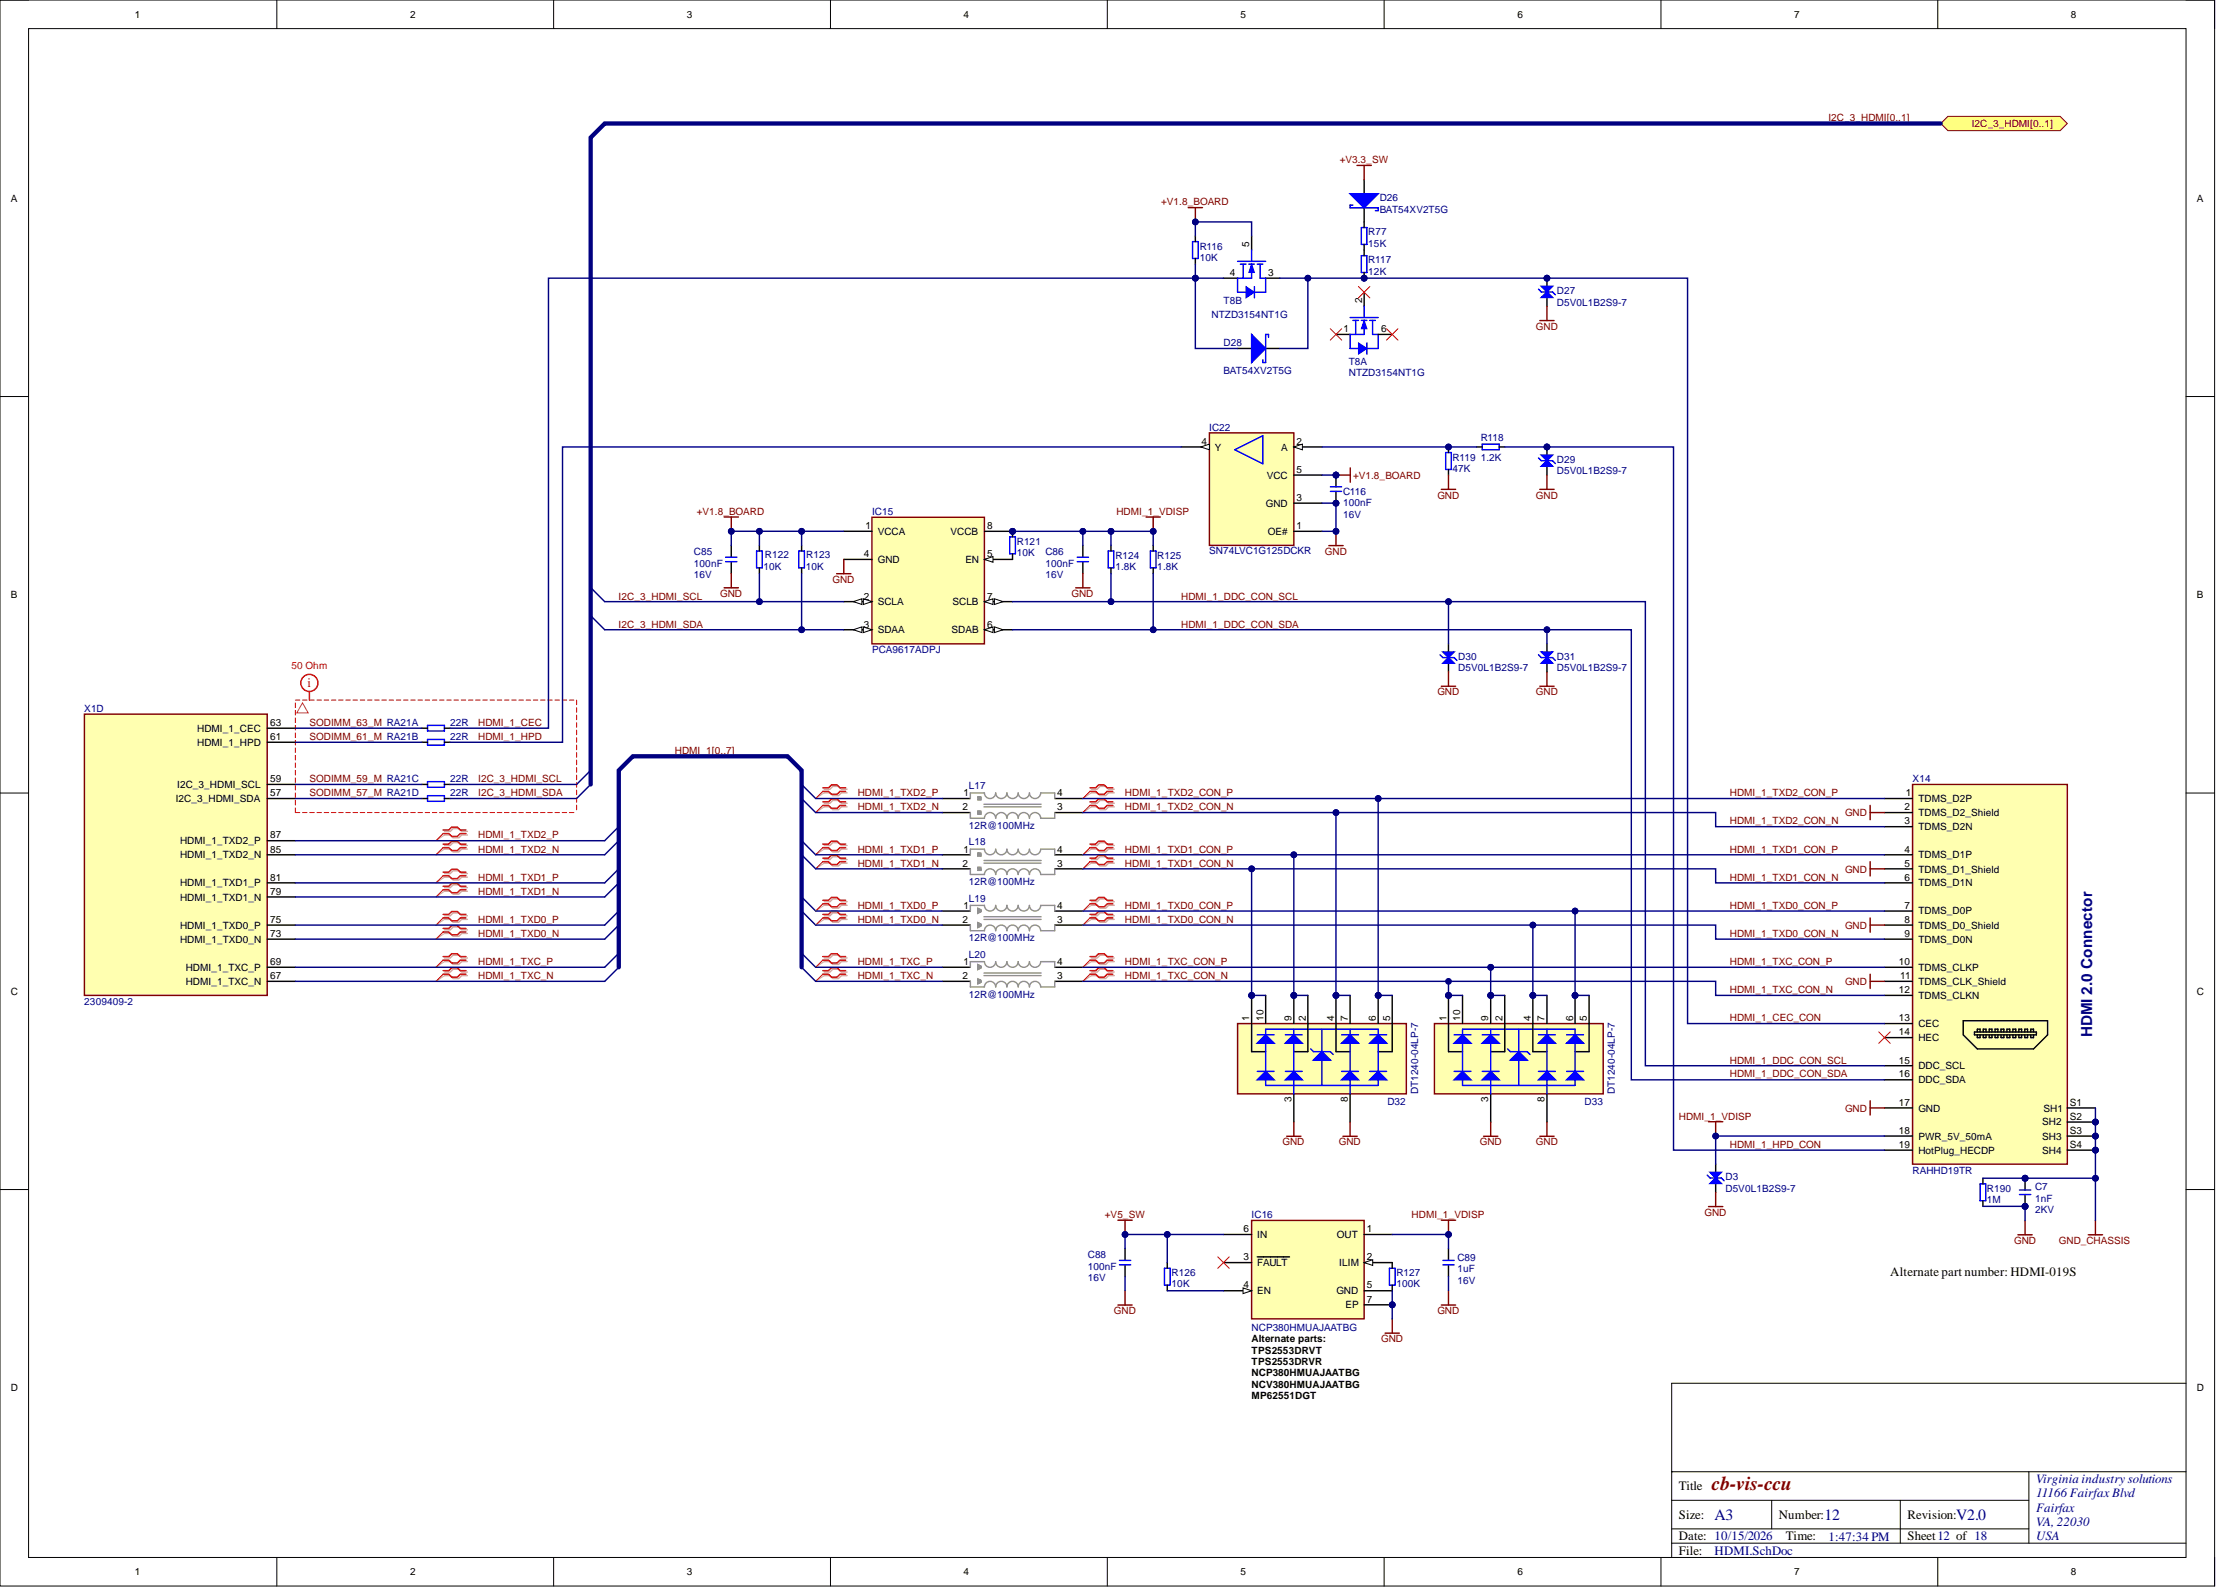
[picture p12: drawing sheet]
<svg xmlns="http://www.w3.org/2000/svg" width="393mm" height="282mm" viewBox="0 0 393 282" stroke-linecap="round" stroke-linejoin="round" font-family="sans-serif">
<defs><g id="words">
<text font-size="3.5" fill="#800000" x="303.6" y="264.4">cb-vis-ccu</text>
<g font-size="2.8" fill="#000080">
<text x="304.1" y="269.6">A3</text>
<text x="323.6" y="269.6">12</text>
<text x="346.9" y="269.6">V2.0</text>
</g>
<text font-size="2.7" fill="#000080" x="371" y="184" transform="rotate(-90 371 184)">HDMI 2.0 Connector</text>
<text font-size="2.3" fill="#f00" x="54.6" y="121.9">i</text>
<g font-size="2.3">
<text x="335.2" y="226.4">Alternate part number: HDMI-019S</text>
<text x="297.7" y="264.4">Title</text>
<text x="297.7" y="269.4">Size:</text>
<text x="315.5" y="269.4">Number:</text>
<text x="338.3" y="269.4">Revision:</text>
<text x="297.7" y="273.2">Date: 10/15/2026</text>
<text x="297.7" y="275.8">File:</text>
<text x="316.7" y="273.2">Time:</text>
<text x="338.3" y="273.2">Sheet12 of 18</text>
</g>
<g font-size="2.3" fill="#000080">
<text x="361.1" y="263.1">Virginia industrysolutions</text>
<text x="361.1" y="265.6">11166 FairfaxBlvd</text>
<text x="361.1" y="268.2">Fairfax</text>
<text x="304.1" y="275.8">HDMI.SchDoc</text>
<text x="324.2" y="273.4">1:47:34 PM</text>
<text x="361.1" y="270.7">VA, 22030</text>
<text x="361.1" y="273.2">USA</text>
</g>
<g font-size="1.8">
<text x="23.9" y="3.1">1</text>
<text x="72.7" y="3.1">2</text>
<text x="121.8" y="3.1">3</text>
<text x="170.9" y="3.1">4</text>
<text x="220" y="3.1">5</text>
<text x="269.1" y="3.1">6</text>
<text x="318.2" y="3.1">7</text>
<text x="367.2" y="3.1">8</text>
<text x="1.9" y="35.8">A</text>
<text x="389.6" y="35.8">A</text>
<text x="221.5" y="43.9" transform="rotate(-90 221.5 43.9)">5</text>
<text x="218.1" y="48.9">4</text>
<text x="224.9" y="48.9">3</text>
<text x="241.6" y="53.8" transform="rotate(-90 241.6 53.8)">2</text>
<text x="238.3" y="58.9">1</text>
<text x="244.9" y="58.9">6</text>
<text x="213.1" y="78.9">4</text>
<text x="215.5" y="79.9">Y</text>
<text x="227.2" y="79.9">A</text>
<text x="229.9" y="78.9">2</text>
<text x="229.9" y="83.9">5</text>
<text x="224.5" y="89.9">GND</text>
<text x="224.7" y="84.9">VCC</text>
<text x="229.9" y="88.9">3</text>
<text x="153.5" y="93.9">1</text>
<text x="155.7" y="94.9">VCCA</text>
<text x="168.6" y="94.9">VCCB</text>
<text x="175.1" y="93.9">8</text>
<text x="224.8" y="94.9">OE#</text>
<text x="229.9" y="93.9">1</text>
<text x="153.2" y="98.9">4</text>
<text x="155.7" y="99.9">GND</text>
<text x="171.2" y="99.9">EN</text>
<text x="175.1" y="98.9">5</text>
<text x="1.9" y="106.1">B</text>
<text x="153.2" y="106.4">2</text>
<text x="155.7" y="107.4">SCLA</text>
<text x="168.9" y="107.4">SCLB</text>
<text x="175.1" y="106.4">7</text>
<text x="389.6" y="106.1">B</text>
<text x="153.2" y="111.4">3</text>
<text x="155.7" y="112.4">SDAA</text>
<text x="168.8" y="112.4">SDAB</text>
<text x="175.1" y="111.4">6</text>
<text x="35" y="129.8">HDMI_1_CEC</text>
<text x="47.9" y="128.8">63</text>
<text x="47.9" y="131.3">61</text>
<text x="35" y="132.3">HDMI_1_HPD</text>
<text x="31.2" y="142.3">I2C_3_HDMI_SDA</text>
<text x="31.4" y="139.7">I2C_3_HDMI_SCL</text>
<text x="47.9" y="138.7">59</text>
<text x="47.9" y="141.3">57</text>
<text x="170.7" y="143.7">2</text>
<text x="170.9" y="141.3">1</text>
<text x="187.5" y="143.7">3</text>
<text x="187.5" y="141.3">4</text>
<text x="337.8" y="143.7">2</text>
<text x="338" y="141.3">1</text>
<text x="340.2" y="142.3">TDMS_D2P</text>
<text x="31.9" y="149.7">HDMI_1_TXD2_P</text>
<text x="47.9" y="148.7">87</text>
<text x="337.8" y="146.3">3</text>
<text x="340.2" y="144.7">TDMS_D2_Shield</text>
<text x="340.2" y="147.3">TDMS_D2N</text>
<text x="31.9" y="152.3">HDMI_1_TXD2_N</text>
<text x="47.9" y="151.2">85</text>
<text x="170.7" y="153.8">2</text>
<text x="170.9" y="151.2">1</text>
<text x="187.5" y="153.8">3</text>
<text x="187.5" y="151.2">4</text>
<text x="337.8" y="151.2">4</text>
<text x="337.8" y="153.8">5</text>
<text x="340.2" y="152.3">TDMS_D1P</text>
<text x="340.2" y="154.8">TDMS_D1_Shield</text>
<text x="31.9" y="159.8">HDMI_1_TXD1_N</text>
<text x="31.9" y="157.2">HDMI_1_TXD1_P</text>
<text x="47.9" y="158.8">79</text>
<text x="47.9" y="156.2">81</text>
<text x="170.9" y="161.2">1</text>
<text x="187.5" y="161.2">4</text>
<text x="337.8" y="156.2">6</text>
<text x="337.8" y="161.2">7</text>
<text x="340.2" y="157.2">TDMS_D1N</text>
<text x="31.9" y="167.2">HDMI_1_TXD0_N</text>
<text x="31.9" y="164.8">HDMI_1_TXD0_P</text>
<text x="47.9" y="166.2">73</text>
<text x="47.9" y="163.7">75</text>
<text x="170.7" y="163.7">2</text>
<text x="187.5" y="163.7">3</text>
<text x="337.8" y="163.7">8</text>
<text x="337.8" y="166.2">9</text>
<text x="340.2" y="162.2">TDMS_D0P</text>
<text x="340.2" y="164.8">TDMS_D0_Shield</text>
<text x="340.2" y="167.2">TDMS_D0N</text>
<text x="32.9" y="172.2">HDMI_1_TXC_P</text>
<text x="47.9" y="171.2">69</text>
<text x="47.9" y="173.7">67</text>
<text x="170.7" y="173.7">2</text>
<text x="170.9" y="171.2">1</text>
<text x="187.5" y="173.7">3</text>
<text x="187.5" y="171.2">4</text>
<text x="336.7" y="171.2">10</text>
<text x="337" y="173.7">11</text>
<text x="340.2" y="172.2">TDMS_CLKP</text>
<text x="1.9" y="176.5">C</text>
<text x="32.9" y="174.7">HDMI_1_TXC_N</text>
<text x="336.7" y="176.2">12</text>
<text x="340.2" y="174.7">TDMS_CLK_Shield</text>
<text x="340.2" y="177.2">TDMS_CLKN</text>
<text x="389.6" y="176.5">C</text>
<text x="221.5" y="181.1" transform="rotate(-90 221.5 181.1)">1</text>
<text x="224.1" y="181.1" transform="rotate(-90 224.1 181.1)">10</text>
<text x="229.1" y="181.1" transform="rotate(-90 229.1 181.1)">9</text>
<text x="231.6" y="181.1" transform="rotate(-90 231.6 181.1)">2</text>
<text x="236.6" y="181.1" transform="rotate(-90 236.6 181.1)">4</text>
<text x="239" y="181.1" transform="rotate(-90 239 181.1)">7</text>
<text x="244" y="181.1" transform="rotate(-90 244 181.1)">6</text>
<text x="246.5" y="181.1" transform="rotate(-90 246.5 181.1)">5</text>
<text x="256.5" y="181.1" transform="rotate(-90 256.5 181.1)">1</text>
<text x="259" y="181.1" transform="rotate(-90 259 181.1)">10</text>
<text x="263.9" y="181.1" transform="rotate(-90 263.9 181.1)">9</text>
<text x="266.5" y="181.1" transform="rotate(-90 266.5 181.1)">2</text>
<text x="271.5" y="181.1" transform="rotate(-90 271.5 181.1)">4</text>
<text x="273.9" y="181.1" transform="rotate(-90 273.9 181.1)">7</text>
<text x="279" y="181.1" transform="rotate(-90 279 181.1)">6</text>
<text x="281.4" y="181.1" transform="rotate(-90 281.4 181.1)">5</text>
<text x="336.7" y="181.1">13</text>
<text x="336.7" y="183.7">14</text>
<text x="340.2" y="182.2">CEC</text>
<text x="340.2" y="184.7">HEC</text>
<text x="336.7" y="188.7">15</text>
<text x="336.7" y="191.1">16</text>
<text x="340.2" y="189.7">DDC_SCL</text>
<text x="229.1" y="195.4" transform="rotate(-90 229.1 195.4)">3</text>
<text x="239" y="195.4" transform="rotate(-90 239 195.4)">8</text>
<text x="263.9" y="195.4" transform="rotate(-90 263.9 195.4)">3</text>
<text x="273.9" y="195.4" transform="rotate(-90 273.9 195.4)">8</text>
<text x="336.7" y="196.2">17</text>
<text x="340.2" y="192.1">DDC_SDA</text>
<text x="340.2" y="197.2">GND</text>
<text x="362.4" y="197.2">SH1</text>
<text x="367.1" y="196.2">S1</text>
<text x="336.7" y="201.2">18</text>
<text x="336.7" y="203.6">19</text>
<text x="340.2" y="202.2">PWR_5V_50mA</text>
<text x="362.2" y="199.6">SH2</text>
<text x="362.2" y="202.2">SH3</text>
<text x="367.1" y="198.6">S2</text>
<text x="367.1" y="201.2">S3</text>
<text x="367.1" y="203.6">S4</text>
<text x="340.2" y="204.6">HotPlug_HECDP</text>
<text x="362.2" y="204.6">SH4</text>
<text x="220.5" y="218.6">6</text>
<text x="223" y="219.6">IN</text>
<text x="237.1" y="219.6">OUT</text>
<text x="242.4" y="218.6">1</text>
<text x="220.5" y="223.6">3</text>
<text x="223" y="224.6">FAULT</text>
<text x="237.5" y="224.6">ILIM</text>
<text x="242.4" y="223.6">2</text>
<text x="220.5" y="228.5">4</text>
<text x="223" y="229.6">EN</text>
<text x="237" y="229.6">GND</text>
<text x="238.6" y="232.1">EP</text>
<text x="242.4" y="228.5">5</text>
<text x="242.4" y="231.1">7</text>
<text x="222" y="238.1">Alternate parts:</text>
<text x="222" y="240.1">TPS2553DRVT</text>
<text x="222" y="242.1">TPS2553DRVR</text>
<text x="222" y="244.2">NCP380HMUAJAATBG</text>
<text x="1.9" y="246.8">D</text>
<text x="222" y="246.2">NCV380HMUAJAATBG</text>
<text x="222" y="248.2">MP62551DGT</text>
<text x="389.6" y="246.8">D</text>
<text x="23.9" y="279.4">1</text>
<text x="72.7" y="279.4">2</text>
<text x="121.8" y="279.4">3</text>
<text x="170.9" y="279.4">4</text>
<text x="220" y="279.4">5</text>
<text x="269.1" y="279.4">6</text>
<text x="318.2" y="279.4">7</text>
<text x="367.2" y="279.4">8</text>
</g>
<g font-size="1.8" fill="#800000">
<text x="324.2" y="21.5">I2C_3_HDMI[0..1]</text>
<text x="349.7" y="22.6">I2C_3_HDMI[0..1]</text>
<text x="237.6" y="29">+V3.3_SW</text>
<text x="205.9" y="36.4">+V1.8_BOARD</text>
<text x="272.4" y="58.5">GND</text>
<text x="240" y="84.9">+V1.8_BOARD</text>
<text x="254.9" y="88.5">GND</text>
<text x="272.4" y="88.5">GND</text>
<text x="123.6" y="91.3">+V1.8_BOARD</text>
<text x="198" y="91.3">HDMI_1_VDISP</text>
<text x="235" y="98.4">GND</text>
<text x="109.7" y="106.4">I2C_3_HDMI_SCL</text>
<text x="127.7" y="105.9">GND</text>
<text x="147.6" y="103.4">GND</text>
<text x="190" y="105.9">GND</text>
<text x="209.5" y="106.4">HDMI_1_DDC_CON_SCL</text>
<text x="109.7" y="111.4">I2C_3_HDMI_SDA</text>
<text x="209.5" y="111.4">HDMI_1_DDC_CON_SDA</text>
<text x="254.9" y="123.4">GND</text>
<text x="272.4" y="123.4">GND</text>
<text x="54.9" y="128.8">SODIMM_63_M RA21A</text>
<text x="54.9" y="131.3">SODIMM_61_M RA21B</text>
<text x="84.8" y="131.3">HDMI_1_HPD</text>
<text x="84.8" y="128.8">HDMI_1_CEC</text>
<text x="119.7" y="133.7">HDMI_1[0..7]</text>
<text x="54.9" y="138.7">SODIMM_59_M RA21C</text>
<text x="54.9" y="141.3">SODIMM_57_M RA21D</text>
<text x="84.8" y="141.3">I2C_3_HDMI_SDA</text>
<text x="84.8" y="138.7">I2C_3_HDMI_SCL</text>
<text x="152.1" y="143.7">HDMI_1_TXD2_N</text>
<text x="152.1" y="141.3">HDMI_1_TXD2_P</text>
<text x="199.5" y="141.3">HDMI_1_TXD2_CON_P</text>
<text x="199.5" y="143.7">HDMI_1_TXD2_CON_N</text>
<text x="306.8" y="141.3">HDMI_1_TXD2_CON_P</text>
<text x="84.8" y="148.7">HDMI_1_TXD2_P</text>
<text x="306.8" y="146.3">HDMI_1_TXD2_CON_N</text>
<text x="327.2" y="144.7">GND</text>
<text x="84.8" y="151.2">HDMI_1_TXD2_N</text>
<text x="152.1" y="153.8">HDMI_1_TXD1_N</text>
<text x="152.1" y="151.2">HDMI_1_TXD1_P</text>
<text x="199.5" y="151.2">HDMI_1_TXD1_CON_P</text>
<text x="199.5" y="153.8">HDMI_1_TXD1_CON_N</text>
<text x="306.8" y="151.2">HDMI_1_TXD1_CON_P</text>
<text x="327.2" y="154.8">GND</text>
<text x="84.8" y="158.8">HDMI_1_TXD1_N</text>
<text x="84.8" y="156.2">HDMI_1_TXD1_P</text>
<text x="152.1" y="161.2">HDMI_1_TXD0_P</text>
<text x="199.5" y="161.2">HDMI_1_TXD0_CON_P</text>
<text x="306.8" y="161.2">HDMI_1_TXD0_CON_P</text>
<text x="306.8" y="156.2">HDMI_1_TXD1_CON_N</text>
<text x="84.8" y="166.2">HDMI_1_TXD0_N</text>
<text x="84.8" y="163.7">HDMI_1_TXD0_P</text>
<text x="152.1" y="163.7">HDMI_1_TXD0_N</text>
<text x="199.5" y="163.7">HDMI_1_TXD0_CON_N</text>
<text x="306.8" y="166.2">HDMI_1_TXD0_CON_N</text>
<text x="327.2" y="164.8">GND</text>
<text x="84.8" y="173.7">HDMI_1_TXC_N</text>
<text x="84.8" y="171.2">HDMI_1_TXC_P</text>
<text x="152.1" y="173.7">HDMI_1_TXC_N</text>
<text x="152.1" y="171.2">HDMI_1_TXC_P</text>
<text x="199.5" y="173.7">HDMI_1_TXC_CON_N</text>
<text x="199.5" y="171.2">HDMI_1_TXC_CON_P</text>
<text x="306.8" y="171.2">HDMI_1_TXC_CON_P</text>
<text x="306.8" y="176.2">HDMI_1_TXC_CON_N</text>
<text x="327.2" y="174.7">GND</text>
<text x="306.8" y="181.1">HDMI_1_CEC_CON</text>
<text x="306.8" y="191.1">HDMI_1_DDC_CON_SDA</text>
<text x="306.8" y="188.7">HDMI_1_DDC_CON_SCL</text>
<text x="327.2" y="197.2">GND</text>
<text x="227.5" y="203.2">GND</text>
<text x="237.4" y="203.2">GND</text>
<text x="262.4" y="203.2">GND</text>
<text x="272.4" y="203.2">GND</text>
<text x="297.7" y="198.6">HDMI_1_VDISP</text>
<text x="306.8" y="203.6">HDMI_1_HPD_CON</text>
<text x="302.3" y="215.7">GND</text>
<text x="196" y="216">+V5_SW</text>
<text x="250.3" y="216">HDMI_1_VDISP</text>
<text x="357.2" y="220.7">GND</text>
<text x="365.1" y="220.7">GND_CHASSIS</text>
<text x="197.6" y="233.1">GND</text>
<text x="254.9" y="233.1">GND</text>
<text x="244.9" y="238.1">GND</text>
</g>
<g font-size="1.8" fill="#000080">
<text x="244.7" y="35.7">D26</text>
<text x="242.7" y="41.7">R77</text>
<text x="244.7" y="37.8">BAT54XV2T5G</text>
<text x="212.8" y="44.3">R116</text>
<text x="212.8" y="46.3">10K</text>
<text x="242.7" y="46.7">R117</text>
<text x="242.7" y="43.8">15K</text>
<text x="217" y="53.9">T8B</text>
<text x="242.7" y="48.8">12K</text>
<text x="276.1" y="52.2">D27</text>
<text x="214.9" y="56.4">NTZD3154NT1G</text>
<text x="276.1" y="54.2">D5V0L1B2S9-7</text>
<text x="217" y="61.4">D28</text>
<text x="239.2" y="64.7">T8A</text>
<text x="217" y="66.4">BAT54XV2T5G</text>
<text x="239.2" y="66.7">NTZD3154NT1G</text>
<text x="214.4" y="76.4">IC22</text>
<text x="257.6" y="83.7">47K</text>
<text x="257.6" y="81.7">R119</text>
<text x="262.6" y="81.7">1.2K</text>
<text x="262.6" y="78.2">R118</text>
<text x="276.1" y="82.1">D29</text>
<text x="238.2" y="89.8">100nF</text>
<text x="238.2" y="87.8">C116</text>
<text x="276.1" y="84.2">D5V0L1B2S9-7</text>
<text x="154.6" y="91.3">IC15</text>
<text x="238.2" y="91.8">16V</text>
<text x="123.1" y="100.5">100nF</text>
<text x="123.1" y="98.5">C85</text>
<text x="135.4" y="101.1">10K</text>
<text x="135.6" y="99">R122</text>
<text x="142.9" y="101.1">10K</text>
<text x="143" y="99">R123</text>
<text x="180.3" y="96.7">R121</text>
<text x="180.3" y="98.7">10K</text>
<text x="185.4" y="100.5">100nF</text>
<text x="185.4" y="98.5">C86</text>
<text x="197.8" y="101.1">1.8K</text>
<text x="197.8" y="99.1">R124</text>
<text x="205.2" y="101.1">1.8K</text>
<text x="205.2" y="99.1">R125</text>
<text x="214.4" y="98.3">SN74LVC1G125DCKR</text>
<text x="123.1" y="102.6">16V</text>
<text x="185.4" y="102.6">16V</text>
<text x="154.6" y="115.8">PCA9617ADPJ</text>
<text x="258.6" y="119">D5V0L1B2S9-7</text>
<text x="258.6" y="117">D30</text>
<text x="276.1" y="119">D5V0L1B2S9-7</text>
<text x="276.1" y="117">D31</text>
<text x="14.9" y="126.3">X1D</text>
<text x="79.8" y="128.8">22R</text>
<text x="79.8" y="131.3">22R</text>
<text x="79.8" y="138.7">22R</text>
<text x="79.8" y="141.3">22R</text>
<text x="171.8" y="140">L17</text>
<text x="339.2" y="138.7">X14</text>
<text x="171.8" y="147">12R@100MHz</text>
<text x="171.8" y="150">L18</text>
<text x="171.8" y="157">12R@100MHz</text>
<text x="171.8" y="159.9">L19</text>
<text x="171.8" y="167">12R@100MHz</text>
<text x="171.8" y="169.9">L20</text>
<text x="14.9" y="178.2">2309409-2</text>
<text x="171.8" y="177">12R@100MHz</text>
<text x="246" y="196">D32</text>
<text x="251.5" y="194.1" transform="rotate(-90 251.5 194.1)">DT1240-04LP-7</text>
<text x="281" y="196">D33</text>
<text x="286.4" y="194.1" transform="rotate(-90 286.4 194.1)">DT1240-04LP-7</text>
<text x="306" y="209.4">D3</text>
<text x="339.2" y="208.2">RAHHD19TR</text>
<text x="306" y="211.4">D5V0L1B2S9-7</text>
<text x="352.4" y="213.4">1M</text>
<text x="352.4" y="211.4">R190</text>
<text x="360.9" y="213.2">1nF</text>
<text x="360.9" y="215.2">2KV</text>
<text x="360.9" y="211.1">C7</text>
<text x="222" y="216.1">IC16</text>
<text x="192.9" y="225.2">100nF</text>
<text x="192.9" y="227.3">16V</text>
<text x="192.9" y="223.2">C88</text>
<text x="207.8" y="226.3">R126</text>
<text x="247.6" y="226.3">R127</text>
<text x="258.5" y="225.7">1uF</text>
<text x="258.5" y="227.7">16V</text>
<text x="258.5" y="223.6">C89</text>
<text x="207.8" y="228.4">10K</text>
<text x="247.6" y="228.4">100K</text>
<text x="222" y="236.1">NCP380HMUAJAATBG</text>
</g>
<text font-size="1.8" fill="#f00" x="51.7" y="118.7">50 Ohm</text>
</g></defs>
<g fill="none" stroke="#000" stroke-width=".18">
<path d="M0 0h392.7v281.3h-392.7zM0 0h5.1M5.1 5.1h382.6v271.2h-382.6zM49.1 0v5.1M98.2 0v5.1M147.3 0v5.1M196.4 0v5.1M245.5 0v5.1M294.6 0v5.1M343.7 0v5.1M387.7 0h5v5.1M0 70.3h5.1"/>
<path d="M387.7 70.3h5M0 140.7h5.1M387.7 140.7h5M0 211h5.1M387.7 211h5M387.7 245.4h-91.2v30.9M49.1 276.3v5M98.2 276.3v5M147.3 276.3v5M196.4 276.3v5M245.5 276.3v5M294.6 276.3v5"/>
<path d="M296.5 261.1h.1M296.5 261.1h91.2M296.5 266.1h63.3M296.5 273.7h91.2M296.5 271.2h63.3M314.2 266.1v5.1M337 266.1v7.6M343.7 276.3v5M359.8 261.1v12.6M392.7 276.3v5"/>
</g>
<path d="M15 126.7h32.4v49.9h-32.4z" fill-rule="evenodd" fill="#ffffb0"/>
<path d="M15 126.7h32.4v49.9h-32.4z" fill="none" stroke="#800000" stroke-width=".25"/>
<g fill="none" stroke="#000" stroke-width=".25">
<path d="M47.4 129.2h5M47.4 131.7h5M47.4 139.1h5M74.8 129.2h1M74.8 131.7h1M74.8 139.1h1M78.8 129.2h1M78.8 131.7h1M78.8 139.1h1M47.4 159.1h5M47.4 141.6h5M47.4 156.6h5"/>
<path d="M47.4 151.6h5M47.4 149.1h5M167.1 141.6h5M167.1 151.6h5M167.1 144.1h5M167.1 154.1h5M187.1 141.6h4.9M187.1 151.6h4.9M187.1 144.1h4.9M187.1 154.1h4.9M47.4 166.6h5M47.4 171.6h5"/>
<path d="M47.4 164.1h5M47.4 174.1h5M167.1 171.6h5M167.1 164.1h5M167.1 174.1h5M167.1 161.6h5M187.1 171.6h4.9M187.1 164.1h4.9M187.1 174.1h4.9M187.1 161.6h4.9"/>
</g>
<path d="M75.8 128.7h3v1h-3zM75.8 131.2h3v1h-3zM75.8 138.7h3v1h-3z" fill="none" stroke="#00f" stroke-width=".25"/>
<g fill="none" stroke="#d0a3a3" stroke-width=".25">
<path d="M146.2 140h1l.5-.5h1l.5 .5h1M193.6 140h1l.5-.5h1l.5 .5h1M78.8 147.5h1l.6-.5h1l.5 .5h1M78.8 148.1h1l.6 .5h1l.5-.5h1M78.8 150h1l.6-.5h1l.5 .5h1M78.8 150.6h1l.6 .5h1l.5-.5h1M78.8 155h1l.6-.5h1l.5 .5h1M78.8 155.6h1l.6 .5h1l.5-.5h1M78.8 157.5h1l.6-.5h1l.5 .5h1M78.8 158.1h1l.6 .5h1l.5-.5h1M146.2 140.6h1l.5 .5h1l.5-.5h1M146.2 142.5h1l.5-.5h1l.5 .5h1"/>
<path d="M146.2 143.1h1l.5 .5h1l.5-.5h1M146.2 150h1l.5-.5h1l.5 .5h1M146.2 150.6h1l.5 .5h1l.5-.5h1M146.2 152.5h1l.5-.5h1l.5 .5h1M146.2 153.1h1l.5 .5h1l.5-.5h1M146.2 160h1l.5-.6h1l.5 .6h1M193.6 140.6h1l.5 .5h1l.5-.5h1M193.6 142.5h1l.5-.5h1l.5 .5h1M193.6 143.1h1l.5 .5h1l.5-.5h1M193.6 150h1l.5-.5h1l.5 .5h1M193.6 150.6h1l.5 .5h1l.5-.5h1M193.6 160h1l.5-.5h1l.5 .5h1"/>
<path d="M78.8 162.5h1l.6-.6h1l.5 .6h1M78.8 163.1h1l.6 .5h1l.5-.5h1M78.8 164.9h1l.6-.5h1l.5 .5h1M78.8 165.6h1l.6 .5h1l.5-.5h1M78.8 169.9h1l.6-.5h1l.5 .5h1M78.8 170.6h1l.6 .5h1l.5-.5h1M78.8 172.4h1l.6-.5h1l.5 .5h1M78.8 173.1h1l.6 .5h1l.5-.5h1M146.2 160.6h1l.5 .5h1l.5-.5h1M146.2 162.5h1l.5-.6h1l.5 .6h1M146.2 163.1h1l.5 .5h1l.5-.5h1M146.2 169.9h1l.5-.5h1l.5 .5h1"/>
<path d="M146.2 170.6h1l.5 .5h1l.5-.5h1M146.2 172.4h1l.5-.5h1l.5 .5h1M146.2 173.1h1l.5 .5h1l.5-.5h1M193.6 160.6h1l.5 .5h1l.5-.5h1M193.6 169.9h1l.5-.5h1l.5 .5h1M193.6 170.6h1l.5 .5h1l.5-.5h1M193.6 172.4h1l.5-.5h1l.5 .5h1M193.6 173.1h1l.5 .5h1l.5-.5h1"/>
</g>
<g fill="none" stroke="#d0a3a3" stroke-width=".18">
<path d="M78.8 148.1l-1.5 1M78.8 150.6l-1.5 1M78.8 155.6l-1.5 1M78.8 158.1l-1.5 1M146.2 140.6l-1.5 1M146.2 143.1l-1.5 1M146.2 150.6l-1.5 1M146.2 153.1l-1.5 1M193.6 140.6l-1.6 1M193.6 143.1l-1.6 1M193.6 150.6l-1.6 1M78.8 163.1l-1.5 1"/>
<path d="M78.8 165.6l-1.5 1M78.8 170.6l-1.5 1M78.8 173.1l-1.5 1M146.2 160.6l-1.5 1M146.2 163.1l-1.5 1M146.2 170.6l-1.5 1M146.2 173.1l-1.5 1M193.6 160.6l-1.6 1M193.6 170.6l-1.6 1M193.6 173.1l-1.6 1"/>
</g>
<g fill="none" stroke="#f00" stroke-width=".25">
<path d="M145.9 139.7h1l.5-.5h1.1l.5 .5h1M193.3 139.7h1l.5-.5h1l.5 .5h1.1M78.6 147.2h1l.5-.5h1l.5 .5h1M78.6 147.9h1l.5 .5h1l.5-.5h1M78.6 149.7h1l.5-.5h1l.5 .5h1M78.6 150.4h1l.5 .5h1l.5-.5h1M78.6 154.7h1l.5-.5h1l.5 .5h1M78.6 155.3h1l.5 .6h1l.5-.6h1M78.6 157.2h1l.5-.5h1l.5 .5h1M78.6 157.8h1l.5 .5h1l.5-.5h1M145.9 140.4h1l.5 .5h1.1l.5-.5h1M145.9 142.2h1l.5-.5h1.1l.5 .5h1"/>
<path d="M145.9 142.9h1l.5 .5h1.1l.5-.5h1M145.9 149.7h1l.5-.5h1.1l.5 .5h1M145.9 150.4h1l.5 .5h1.1l.5-.5h1M145.9 152.2h1l.5-.5h1.1l.5 .5h1M145.9 152.9h1l.5 .5h1.1l.5-.5h1M145.9 159.7h1l.5-.5h1.1l.5 .5h1M193.3 140.4h1l.5 .5h1l.5-.5h1.1M193.3 142.2h1l.5-.5h1l.5 .5h1.1M193.3 142.9h1l.5 .5h1l.5-.5h1.1M193.3 149.7h1l.5-.5h1l.5 .5h1.1M193.3 150.4h1l.5 .5h1l.5-.5h1.1M193.3 159.7h1l.5-.5h1l.5 .5h1.1"/>
<path d="M78.6 162.2h1l.5-.5h1l.5 .5h1M78.6 162.8h1l.5 .5h1l.5-.5h1M78.6 164.7h1l.5-.5h1l.5 .5h1M78.6 165.3h1l.5 .5h1l.5-.5h1M78.6 169.7h1l.5-.5h1l.5 .5h1M78.6 170.3h1l.5 .5h1l.5-.5h1M78.6 172.2h1l.5-.5h1l.5 .5h1M78.6 172.8h1l.5 .5h1l.5-.5h1M145.9 160.3h1l.5 .5h1.1l.5-.5h1M145.9 162.2h1l.5-.5h1.1l.5 .5h1M145.9 162.8h1l.5 .5h1.1l.5-.5h1M145.9 169.7h1l.5-.5h1.1l.5 .5h1"/>
<path d="M145.9 170.3h1l.5 .5h1.1l.5-.5h1M145.9 172.2h1l.5-.5h1.1l.5 .5h1M145.9 172.8h1l.5 .5h1.1l.5-.5h1M193.3 160.3h1l.5 .5h1l.5-.5h1.1M193.3 169.7h1l.5-.5h1l.5 .5h1.1M193.3 170.3h1l.5 .5h1l.5-.5h1.1M193.3 172.2h1l.5-.5h1l.5 .5h1.1M193.3 172.8h1l.5 .5h1l.5-.5h1.1"/>
</g>
<g fill="none" stroke="#f00" stroke-width=".18">
<path d="M78.6 147.9l-1.3 1.2M78.6 150.4l-1.3 1.2M78.6 155.3l-1.3 1.3M78.6 157.8l-1.3 1.3M145.9 140.4l-1.2 1.2M145.9 142.9l-1.2 1.2M145.9 150.4l-1.2 1.2M145.9 152.9l-1.2 1.2M193.3 140.4l-1.3 1.2M193.3 142.9l-1.3 1.2M193.3 150.4l-1.3 1.2M78.6 162.8l-1.3 1.3"/>
<path d="M78.6 165.3l-1.3 1.3M78.6 170.3l-1.3 1.3M78.6 172.8l-1.3 1.3M145.9 160.3l-1.2 1.3M145.9 162.8l-1.2 1.3M145.9 170.3l-1.2 1.3M145.9 172.8l-1.2 1.3M193.3 160.3l-1.3 1.3M193.3 170.3l-1.3 1.3M193.3 172.8l-1.3 1.3"/>
</g>
<g fill="none" stroke="#000080" stroke-width=".25">
<path d="M142.2 139.1l2.5 2.5M109.7 149.1l-2.5 2.5M109.7 146.6l-2.5 2.5M109.7 154.1l-2.5 2.5M109.7 156.6l-2.5 2.5M142.2 159.1l2.5 2.5M142.2 151.6l2.5 2.5M142.2 149.1l2.5 2.5M142.2 141.6l2.5 2.5M109.7 164.1l-2.5 2.5M109.7 171.6l-2.5 2.5M109.7 161.6l-2.5 2.5"/>
<path d="M109.7 169.1l-2.5 2.5M142.2 169.1l2.5 2.5M142.2 161.6l2.5 2.5M142.2 171.6l2.5 2.5"/>
</g>
<g fill="none" stroke="#909090" stroke-width=".25">
<path d="M172.1 140.6v1M172.1 144.1v1M172.1 150.6v1M172.1 154.1v1M172.1 140.7h2.5a1 1 0 0 0 1 .9 1 1 0 0 0 1-.9 1 1 0 0 0 1 .9 1 1 0 0 0 1-.9 1 1 0 0 0 1 .9 1 1 0 0 0 1-.9 1 1 0 0 0 1 .9 1 1 0 0 0 1-.9 1 1 0 0 0 1 .9 1 1 0 0 0 1-.9h2.5v.9M172.1 150.6h2.5a1 1 0 0 0 1 1 1 1 0 0 0 1-1 1 1 0 0 0 1 1 1 1 0 0 0 1-1 1 1 0 0 0 1 1 1 1 0 0 0 1-1 1 1 0 0 0 1 1 1 1 0 0 0 1-1 1 1 0 0 0 1 1 1 1 0 0 0 1-1h2.5v1M174.5 142.7h10.1M174.5 143.1h10.1M174.5 152.6h10.1M174.5 153.1h10.1M187.1 144.1v1h-2.5a1 1 0 0 0-1-1 1 1 0 0 0-1 1 1 1 0 0 0-1-1 1 1 0 0 0-1 1 1 1 0 0 0-1-1 1 1 0 0 0-1 1 1 1 0 0 0-1-1 1 1 0 0 0-1 1 1 1 0 0 0-1-1 1 1 0 0 0-1 1h-2.5M187.1 154.1v1h-2.5a1 1 0 0 0-1-1 1 1 0 0 0-1 1 1 1 0 0 0-1-1 1 1 0 0 0-1 1 1 1 0 0 0-1-1 1 1 0 0 0-1 1 1 1 0 0 0-1-1 1 1 0 0 0-1 1 1 1 0 0 0-1-1 1 1 0 0 0-1 1h-2.5"/>
<path d="M172.1 160.6v1M172.1 164.1v1M172.1 170.6v1M172.1 160.6h2.5a1 1 0 0 0 1 1 1 1 0 0 0 1-1 1 1 0 0 0 1 1 1 1 0 0 0 1-1 1 1 0 0 0 1 1 1 1 0 0 0 1-1 1 1 0 0 0 1 1 1 1 0 0 0 1-1 1 1 0 0 0 1 1 1 1 0 0 0 1-1h2.5v1M172.1 170.6h2.5a1 1 0 0 0 1 1 1 1 0 0 0 1-1 1 1 0 0 0 1 1 1 1 0 0 0 1-1 1 1 0 0 0 1 1 1 1 0 0 0 1-1 1 1 0 0 0 1 1 1 1 0 0 0 1-1 1 1 0 0 0 1 1 1 1 0 0 0 1-1h2.5v1M172.1 174.1v1h2.5a1 1 0 0 1 1-1 1 1 0 0 1 1 1 1 1 0 0 1 1-1 1 1 0 0 1 1 1 1 1 0 0 1 1-1 1 1 0 0 1 1 1 1 1 0 0 1 1-1 1 1 0 0 1 1 1 1 1 0 0 1 1-1 1 1 0 0 1 1 1h2.5v-1M174.5 162.6h10.1M174.5 163.1h10.1M174.5 172.6h10.1M174.5 173.1h10.1M187.1 164.1v1h-2.5a1 1 0 0 0-1-1 1 1 0 0 0-1 1 1 1 0 0 0-1-1 1 1 0 0 0-1 1 1 1 0 0 0-1-1 1 1 0 0 0-1 1 1 1 0 0 0-1-1 1 1 0 0 0-1 1 1 1 0 0 0-1-1 1 1 0 0 0-1 1h-2.5"/>
</g>
<path d="M173.7 141.6h.1M173.7 144.1h.1M173.7 151.6h.1M173.7 154.1h.1M173.7 161.6h.1M173.7 164.1h.1M173.7 171.5h.1M173.7 174.1h.1" fill="none" stroke="#909090" stroke-width=".76"/>
<path d="M154.6 91.8h20v22.4h-20z" fill-rule="evenodd" fill="#ffffb0"/>
<path d="M154.6 91.8h20v22.4h-20z" fill="none" stroke="#800000" stroke-width=".25"/>
<path d="M149.6 99.2h5M149.6 94.2h5M149.6 106.7h5" fill="none" stroke="#000" stroke-width=".25"/>
<path d="M153.1 106.2l1.5 .5-1.5 .5z" fill="#f8fcff"/>
<path d="M153.1 106.2l1.5 .5-1.5 .5z" fill="none" stroke="#000" stroke-width=".18"/>
<path d="M151.3 106.7l1.6-.5v1z" fill="#f8fcff"/>
<path d="M151.3 106.7l1.6-.5v1z" fill="none" stroke="#000" stroke-width=".18"/>
<path d="M174.6 99.2h5" fill="none" stroke="#000" stroke-width=".25"/>
<path d="M174.6 99.2l1.5-.5v1z" fill="#f8fcff"/>
<path d="M174.6 99.2l1.5-.5v1z" fill="none" stroke="#000" stroke-width=".18"/>
<path d="M149.6 111.7h5" fill="none" stroke="#000" stroke-width=".25"/>
<path d="M153.1 111.2l1.5 .5-1.5 .5z" fill="#f8fcff"/>
<path d="M153.1 111.2l1.5 .5-1.5 .5z" fill="none" stroke="#000" stroke-width=".18"/>
<path d="M151.3 111.7l1.6-.5v1z" fill="#f8fcff"/>
<path d="M151.3 111.7l1.6-.5v1z" fill="none" stroke="#000" stroke-width=".18"/>
<path d="M174.6 111.7h5" fill="none" stroke="#000" stroke-width=".25"/>
<path d="M174.6 111.7l1.5-.5v1z" fill="#f8fcff"/>
<path d="M174.6 111.7l1.5-.5v1z" fill="none" stroke="#000" stroke-width=".18"/>
<path d="M176.4 111.2l1.5 .5-1.5 .5z" fill="#f8fcff"/>
<path d="M176.4 111.2l1.5 .5-1.5 .5z" fill="none" stroke="#000" stroke-width=".18"/>
<path d="M174.6 106.7h5" fill="none" stroke="#000" stroke-width=".25"/>
<path d="M174.6 106.7l1.5-.5v1z" fill="#f8fcff"/>
<path d="M174.6 106.7l1.5-.5v1z" fill="none" stroke="#000" stroke-width=".18"/>
<path d="M176.4 106.2l1.5 .5-1.5 .5z" fill="#f8fcff"/>
<path d="M176.4 106.2l1.5 .5-1.5 .5z" fill="none" stroke="#000" stroke-width=".18"/>
<path d="M134.7 96.7v1M142.2 96.7v1M174.6 94.3h5M134.7 100.7v1M142.2 100.7v1" fill="none" stroke="#000" stroke-width=".25"/>
<path d="M134.2 97.7h1v3h-1zM141.7 97.7h1v3h-1z" fill="none" stroke="#00f" stroke-width=".25"/>
<path d="M128.4 91.7h2.6M129.7 91.7v2.5M149.6 99.2v2.6M148.4 101.8h2.5" fill="none" stroke="#800000" stroke-width=".25"/>
<circle cx="129.7" cy="94.2" r=".51" fill="#000080"/>
<circle cx="129.7" cy="94.2" r=".51" fill="none" stroke="#000080" stroke-width=".18"/>
<path d="M129.7 96.7v2.1M129.7 99.6v2.1" fill="none" stroke="#000" stroke-width=".25"/>
<path d="M128.7 99.6h2M128.7 98.8h2" fill="none" stroke="#00f" stroke-width=".25"/>
<path d="M128.4 104.3h2.6M129.7 101.7v2.6" fill="none" stroke="#800000" stroke-width=".25"/>
<circle cx="179.6" cy="94.2" r=".51" fill="#000080"/>
<circle cx="179.6" cy="94.2" r=".51" fill="none" stroke="#000080" stroke-width=".18"/>
<path d="M179.1 95.2h1v3h-1z" fill="none" stroke="#00f" stroke-width=".25"/>
<path d="M179.6 94.3v.9M179.6 98.2v1" fill="none" stroke="#000" stroke-width=".25"/>
<circle cx="179.6" cy="94.2" r=".51" fill="#000080"/>
<circle cx="179.6" cy="94.2" r=".51" fill="none" stroke="#000080" stroke-width=".18"/>
<path d="M196.5 97.7h1v3h-1zM204 97.7h1v3h-1z" fill="none" stroke="#00f" stroke-width=".25"/>
<path d="M197 96.7v1M204.5 96.7v1M197 100.7v1M204.5 100.7v1" fill="none" stroke="#000" stroke-width=".25"/>
<path d="M203.2 91.7h2.6M204.5 91.7v2.6" fill="none" stroke="#800000" stroke-width=".25"/>
<circle cx="204.5" cy="94.2" r=".51" fill="#000080"/>
<circle cx="204.5" cy="94.2" r=".51" fill="none" stroke="#000080" stroke-width=".18"/>
<path d="M192 96.7v2.1M192 99.6v2.1" fill="none" stroke="#000" stroke-width=".25"/>
<path d="M191 99.6h2M191 98.8h2" fill="none" stroke="#00f" stroke-width=".25"/>
<path d="M190.8 104.3h2.5M192 101.7v2.6" fill="none" stroke="#800000" stroke-width=".25"/>
<circle cx="371.6" cy="199" r=".51" fill="#000080"/>
<circle cx="371.6" cy="199" r=".51" fill="none" stroke="#000080" stroke-width=".18"/>
<circle cx="371.6" cy="201.5" r=".51" fill="#000080"/>
<circle cx="371.6" cy="201.5" r=".51" fill="none" stroke="#000080" stroke-width=".18"/>
<circle cx="371.6" cy="204" r=".51" fill="#000080"/>
<circle cx="371.6" cy="204" r=".51" fill="none" stroke="#000080" stroke-width=".18"/>
<path d="M339.2 139.2h27.4v67.3h-27.4z" fill-rule="evenodd" fill="#ffffb0"/>
<path d="M339.2 139.2h27.4v67.3h-27.4z" fill="none" stroke="#800000" stroke-width=".25"/>
<g fill="none" stroke="#000" stroke-width=".25">
<path d="M334.2 141.6h5M334.2 144.1h5M334.2 146.6h5M334.2 151.6h5M334.2 154.1h5M334.2 156.6h5M334.2 161.6h5M334.2 164.1h5M334.2 166.6h5M334.2 171.6h5M334.2 174.1h5M334.2 176.6h5"/>
<path d="M334.2 181.6h5M334.2 184.1h5M334.2 189h5M334.2 191.5h5M334.2 196.5h5M348.2 181.1h14.9v2.5l-2.5 2.5h-9.9l-2.5-2.5zM350.2 183.1h10.9v.5h-10.9zM350.7 183.6v.5h.4v-.5M350.7 183.1v-.5h.4v.5M351.7 183.6v.5h.5v-.5M351.7 183.1v-.5h.5v.5M352.8 183.6v.5h.5v-.5"/>
<path d="M352.8 183.1v-.5h.5v.5M353.8 183.6v.5h.5v-.5M353.8 183.1v-.5h.5v.5M354.9 183.6v.5h.5v-.5M354.9 183.1v-.5h.5v.5M355.9 183.6v.5h.5v-.5M355.9 183.1v-.5h.5v.5M357 183.6v.5h.5v-.5M357 183.1v-.5h.5v.5M358 183.6v.5h.5v-.5M358 183.1v-.5h.5v.5M359.1 183.6v.5h.5v-.5"/>
<path d="M359.1 183.1v-.5h.5v.5M360.1 183.6v.5h.5v-.5M360.1 183.1v-.5h.5v.5M366.6 196.5h5M366.6 199h5M334.2 201.5h5M334.2 204h5"/>
</g>
<circle cx="371.6" cy="199" r=".51" fill="#000080"/>
<circle cx="371.6" cy="199" r=".51" fill="none" stroke="#000080" stroke-width=".18"/>
<path d="M366.6 201.5h5" fill="none" stroke="#000" stroke-width=".25"/>
<circle cx="371.6" cy="201.5" r=".51" fill="#000080"/>
<circle cx="371.6" cy="201.5" r=".51" fill="none" stroke="#000080" stroke-width=".18"/>
<path d="M366.6 204h5" fill="none" stroke="#000" stroke-width=".25"/>
<circle cx="371.6" cy="204" r=".51" fill="#000080"/>
<circle cx="371.6" cy="204" r=".51" fill="none" stroke="#000080" stroke-width=".18"/>
<path d="M331.7 142.9v2.5M331.7 152.9v2.5M331.7 144.1h2.5M331.7 154.1h2.5M331.7 162.8v2.6M331.7 172.8v2.5M331.7 164.1h2.5M331.7 174.1h2.5" fill="none" stroke="#800000" stroke-width=".25"/>
<path d="M193.6 152.5h1l.5-.5h1l.5 .5h1M193.6 153.1h1l.5 .5h1l.5-.5h1M193.6 162.5h1l.5-.6h1l.5 .6h1M193.6 163.1h1l.5 .5h1l.5-.5h1" fill="none" stroke="#d0a3a3" stroke-width=".25"/>
<path d="M193.6 153.1l-1.6 1M193.6 163.1l-1.6 1" fill="none" stroke="#d0a3a3" stroke-width=".18"/>
<path d="M193.3 152.2h1l.5-.5h1l.5 .5h1.1M193.3 152.9h1l.5 .5h1l.5-.5h1.1M193.3 162.2h1l.5-.5h1l.5 .5h1.1M193.3 162.8h1l.5 .5h1l.5-.5h1.1" fill="none" stroke="#f00" stroke-width=".25"/>
<path d="M193.3 152.9l-1.3 1.2M193.3 162.8l-1.3 1.3" fill="none" stroke="#f00" stroke-width=".18"/>
<circle cx="222" cy="176.6" r=".51" fill="#000080"/>
<circle cx="222" cy="176.6" r=".51" fill="none" stroke="#000080" stroke-width=".18"/>
<circle cx="244.4" cy="176.6" r=".51" fill="#000080"/>
<circle cx="244.4" cy="176.6" r=".51" fill="none" stroke="#000080" stroke-width=".18"/>
<circle cx="229.4" cy="176.6" r=".51" fill="#000080"/>
<circle cx="229.4" cy="176.6" r=".51" fill="none" stroke="#000080" stroke-width=".18"/>
<circle cx="236.9" cy="176.6" r=".51" fill="#000080"/>
<circle cx="236.9" cy="176.6" r=".51" fill="none" stroke="#000080" stroke-width=".18"/>
<path d="M222 176.6v5" fill="none" stroke="#000" stroke-width=".25"/>
<circle cx="222" cy="176.6" r=".51" fill="#000080"/>
<circle cx="222" cy="176.6" r=".51" fill="none" stroke="#000080" stroke-width=".18"/>
<path d="M219.5 181.6h29.9v12.4h-29.9z" fill-rule="evenodd" fill="#ffffb0"/>
<path d="M219.5 181.6h29.9v12.4h-29.9z" fill="none" stroke="#800000" stroke-width=".25"/>
<path d="M223 190h3" fill="none" stroke="#00f" stroke-width=".25"/>
<path d="M224.5 190l1.5 1.5h-3z" fill="#00f"/>
<path d="M223 183.6h3M224.5 190l1.5 1.5h-3z" fill="none" stroke="#00f" stroke-width=".25"/>
<path d="M224.5 183.6l1.5 1.5h-3z" fill="#00f"/>
<path d="M224.5 183.6l1.5 1.5h-3zM232.9 186.6h3" fill="none" stroke="#00f" stroke-width=".25"/>
<path d="M234.4 186.6l1.5 1.5h-3z" fill="#00f"/>
<path d="M229.5 192.5h9.9M234.4 186.6l1.5 1.5h-3zM234.4 182.6v9.9M242.9 190h3" fill="none" stroke="#00f" stroke-width=".25"/>
<path d="M224.5 176.6v5M246.9 176.6v5M222 181.6v5h2.5" fill="none" stroke="#000" stroke-width=".25"/>
<path d="M244.4 190l1.5 1.5h-3z" fill="#00f"/>
<path d="M242.9 183.6h3M244.4 190l1.5 1.5h-3z" fill="none" stroke="#00f" stroke-width=".25"/>
<path d="M242.9 185.1l1.5-1.5 1.5 1.5z" fill="#00f"/>
<path d="M242.9 185.1l1.5-1.5 1.5 1.5zM244.4 182.6v1" fill="none" stroke="#00f" stroke-width=".25"/>
<path d="M244.4 176.6v5M246.9 181.6v5h-2.5" fill="none" stroke="#000" stroke-width=".25"/>
<circle cx="244.4" cy="176.6" r=".51" fill="#000080"/>
<circle cx="244.4" cy="176.6" r=".51" fill="none" stroke="#000080" stroke-width=".18"/>
<path d="M224.5 191.5v1h5v-1M224.5 185.1v4.9M228 190h2.9M239.4 191.5v1h5v-1M244.4 185.1v4.9M244.4 182.6h-19.9v1" fill="none" stroke="#00f" stroke-width=".25"/>
<path d="M231.9 176.6v5M229.5 194v5" fill="none" stroke="#000" stroke-width=".25"/>
<path d="M229.5 190l1.4 1.5h-2.9z" fill="#00f"/>
<path d="M228 183.6h2.9M229.5 190l1.4 1.5h-2.9z" fill="none" stroke="#00f" stroke-width=".25"/>
<path d="M228 185.1l1.5-1.5 1.4 1.5z" fill="#00f"/>
<path d="M228 185.1l1.5-1.5 1.4 1.5zM229.5 182.6v1M229.5 192.5v1.5M232.4 186.1l.5 .5" fill="none" stroke="#00f" stroke-width=".25"/>
<path d="M229.5 176.6v5" fill="none" stroke="#000" stroke-width=".25"/>
<circle cx="229.4" cy="176.6" r=".51" fill="#000080"/>
<circle cx="229.4" cy="176.6" r=".51" fill="none" stroke="#000080" stroke-width=".18"/>
<path d="M236.9 176.6v5M231.9 181.6v5h-2.4M239.4 194v5" fill="none" stroke="#000" stroke-width=".25"/>
<path d="M229.5 185.1v4.9M235.9 186.6l.5 .4" fill="none" stroke="#00f" stroke-width=".25"/>
<circle cx="236.9" cy="176.6" r=".51" fill="#000080"/>
<circle cx="236.9" cy="176.6" r=".51" fill="none" stroke="#000080" stroke-width=".18"/>
<path d="M237.9 190h3" fill="none" stroke="#00f" stroke-width=".25"/>
<path d="M239.4 190l1.5 1.5h-3z" fill="#00f"/>
<path d="M237.9 183.6h3M239.4 190l1.5 1.5h-3z" fill="none" stroke="#00f" stroke-width=".25"/>
<path d="M237.9 185.1l1.5-1.5 1.5 1.5z" fill="#00f"/>
<path d="M237.9 185.1l1.5-1.5 1.5 1.5zM239.4 182.6v1M239.4 185.1v4.9M239.4 192.5v1.5" fill="none" stroke="#00f" stroke-width=".25"/>
<path d="M239.4 176.6v5M236.9 181.6v5h2.5" fill="none" stroke="#000" stroke-width=".25"/>
<circle cx="256.9" cy="176.6" r=".51" fill="#000080"/>
<circle cx="256.9" cy="176.6" r=".51" fill="none" stroke="#000080" stroke-width=".18"/>
<circle cx="279.3" cy="176.6" r=".51" fill="#000080"/>
<circle cx="279.3" cy="176.6" r=".51" fill="none" stroke="#000080" stroke-width=".18"/>
<circle cx="264.4" cy="176.6" r=".51" fill="#000080"/>
<circle cx="264.4" cy="176.6" r=".51" fill="none" stroke="#000080" stroke-width=".18"/>
<circle cx="271.8" cy="176.6" r=".51" fill="#000080"/>
<circle cx="271.8" cy="176.6" r=".51" fill="none" stroke="#000080" stroke-width=".18"/>
<path d="M256.9 176.6v5" fill="none" stroke="#000" stroke-width=".25"/>
<circle cx="256.9" cy="176.6" r=".51" fill="#000080"/>
<circle cx="256.9" cy="176.6" r=".51" fill="none" stroke="#000080" stroke-width=".18"/>
<path d="M254.4 181.6h29.9v12.4h-29.9z" fill-rule="evenodd" fill="#ffffb0"/>
<path d="M254.4 181.6h29.9v12.4h-29.9z" fill="none" stroke="#800000" stroke-width=".25"/>
<path d="M257.9 190h3" fill="none" stroke="#00f" stroke-width=".25"/>
<path d="M259.4 190l1.5 1.5h-3z" fill="#00f"/>
<path d="M257.9 183.6h3M259.4 190l1.5 1.5h-3z" fill="none" stroke="#00f" stroke-width=".25"/>
<path d="M259.4 183.6l1.5 1.5h-3z" fill="#00f"/>
<path d="M259.4 183.6l1.5 1.5h-3zM267.9 186.6h2.9" fill="none" stroke="#00f" stroke-width=".25"/>
<path d="M269.3 186.6l1.5 1.5h-2.9z" fill="#00f"/>
<path d="M264.4 192.5h9.9M269.3 186.6l1.5 1.5h-2.9zM269.3 182.6v9.9M277.8 190h3" fill="none" stroke="#00f" stroke-width=".25"/>
<path d="M259.4 176.6v5M281.8 176.6v5M256.9 181.6v5h2.5" fill="none" stroke="#000" stroke-width=".25"/>
<path d="M279.3 190l1.5 1.5h-3z" fill="#00f"/>
<path d="M277.8 183.6h3M279.3 190l1.5 1.5h-3z" fill="none" stroke="#00f" stroke-width=".25"/>
<path d="M277.8 185.1l1.5-1.5 1.5 1.5z" fill="#00f"/>
<path d="M277.8 185.1l1.5-1.5 1.5 1.5zM279.3 182.6v1" fill="none" stroke="#00f" stroke-width=".25"/>
<path d="M279.3 176.6v5M281.8 181.6v5h-2.5" fill="none" stroke="#000" stroke-width=".25"/>
<circle cx="279.3" cy="176.6" r=".51" fill="#000080"/>
<circle cx="279.3" cy="176.6" r=".51" fill="none" stroke="#000080" stroke-width=".18"/>
<path d="M259.4 191.5v1h5v-1M259.4 185.1v4.9M262.9 190h3M274.3 191.5v1h5v-1M279.3 185.1v4.9M279.3 182.6h-19.9v1" fill="none" stroke="#00f" stroke-width=".25"/>
<path d="M266.9 176.6v5M264.4 194v5" fill="none" stroke="#000" stroke-width=".25"/>
<path d="M264.4 190l1.5 1.5h-3z" fill="#00f"/>
<path d="M262.9 183.6h3M264.4 190l1.5 1.5h-3z" fill="none" stroke="#00f" stroke-width=".25"/>
<path d="M262.9 185.1l1.5-1.5 1.5 1.5z" fill="#00f"/>
<path d="M262.9 185.1l1.5-1.5 1.5 1.5zM264.4 182.6v1M264.4 192.5v1.5M267.4 186.1l.5 .5" fill="none" stroke="#00f" stroke-width=".25"/>
<path d="M264.4 176.6v5" fill="none" stroke="#000" stroke-width=".25"/>
<circle cx="264.4" cy="176.6" r=".51" fill="#000080"/>
<circle cx="264.4" cy="176.6" r=".51" fill="none" stroke="#000080" stroke-width=".18"/>
<path d="M271.8 176.6v5M266.9 181.6v5h-2.5M274.3 194v5" fill="none" stroke="#000" stroke-width=".25"/>
<path d="M264.4 185.1v4.9M270.8 186.6l.5 .4" fill="none" stroke="#00f" stroke-width=".25"/>
<circle cx="271.8" cy="176.6" r=".51" fill="#000080"/>
<circle cx="271.8" cy="176.6" r=".51" fill="none" stroke="#000080" stroke-width=".18"/>
<path d="M272.8 190h3" fill="none" stroke="#00f" stroke-width=".25"/>
<path d="M274.3 190l1.5 1.5h-3z" fill="#00f"/>
<path d="M272.8 183.6h3M274.3 190l1.5 1.5h-3z" fill="none" stroke="#00f" stroke-width=".25"/>
<path d="M272.8 185.1l1.5-1.5 1.5 1.5z" fill="#00f"/>
<path d="M273.3 116.6h2M272.8 185.1l1.5-1.5 1.5 1.5zM274.3 182.6v1M274.3 185.1v4.9M274.3 192.5v1.5" fill="none" stroke="#00f" stroke-width=".25"/>
<path d="M274.3 114.2v5M274.3 176.6v5M271.8 181.6v5h2.5" fill="none" stroke="#000" stroke-width=".25"/>
<path d="M229.5 199v2.6M239.4 199v2.6M264.4 199v2.6M274.3 199v2.6M331.7 195.3v2.5M331.7 196.5h2.5M228.2 201.6h2.5M238.2 201.6h2.5M263.1 201.6h2.5M273.1 201.6h2.5M370.3 219h2.6M371.6 216.5v2.5" fill="none" stroke="#800000" stroke-width=".25"/>
<path d="M273.3 115.7h2l-1 .9z" fill="#00f"/>
<path d="M272.8 116.2l.5 .4M273.3 115.7h2l-1 .9zM275.3 116.6l.5 .6" fill="none" stroke="#00f" stroke-width=".25"/>
<path d="M274.3 116.6l1 1h-2z" fill="#00f"/>
<path d="M255.9 116.6h2M274.3 116.6l1 1h-2z" fill="none" stroke="#00f" stroke-width=".25"/>
<path d="M303 199h2.5M304.3 199v2.5" fill="none" stroke="#800000" stroke-width=".25"/>
<path d="M256.9 114.2v5" fill="none" stroke="#000" stroke-width=".25"/>
<path d="M255.9 115.7h2l-1 .9z" fill="#00f"/>
<path d="M255.4 116.2l.5 .4M255.9 115.7h2l-1 .9zM257.9 116.6l.5 .6" fill="none" stroke="#00f" stroke-width=".25"/>
<path d="M256.9 116.6l1 1h-2z" fill="#00f"/>
<path d="M256.9 116.6l1 1h-2z" fill="none" stroke="#00f" stroke-width=".25"/>
<path d="M256.9 119.2v2.5M274.3 119.2v2.5M255.6 121.7h2.5M273.1 121.7h2.5" fill="none" stroke="#800000" stroke-width=".25"/>
<path d="M333.2 183l2 2.1M335.2 183l-2 2.1" fill="none" stroke="#f00" stroke-width=".18"/>
<circle cx="274.3" cy="79.3" r=".51" fill="#000080"/>
<circle cx="274.3" cy="79.3" r=".51" fill="none" stroke="#000080" stroke-width=".18"/>
<path d="M274.3 79.3v2.5" fill="none" stroke="#000" stroke-width=".25"/>
<circle cx="274.3" cy="79.3" r=".51" fill="#000080"/>
<circle cx="274.3" cy="79.3" r=".51" fill="none" stroke="#000080" stroke-width=".18"/>
<path d="M274.3 81.8v2.5" fill="none" stroke="#000" stroke-width=".25"/>
<path d="M273.3 81.7h2" fill="none" stroke="#00f" stroke-width=".25"/>
<path d="M273.3 80.7h2l-1 1z" fill="#00f"/>
<path d="M272.8 81.2l.5 .5M273.3 80.7h2l-1 1zM275.3 81.7l.5 .5" fill="none" stroke="#00f" stroke-width=".25"/>
<path d="M274.3 81.7l1 1h-2z" fill="#00f"/>
<path d="M274.3 81.7l1 1h-2z" fill="none" stroke="#00f" stroke-width=".25"/>
<path d="M236.9 84.3h2.6M239.5 83v2.5M273.1 86.8h2.5M274.3 84.3v2.5" fill="none" stroke="#800000" stroke-width=".25"/>
<circle cx="236.9" cy="84.3" r=".51" fill="#000080"/>
<circle cx="236.9" cy="84.3" r=".51" fill="none" stroke="#000080" stroke-width=".18"/>
<path d="M236.9 59.3h2.5M241.9 51.8v2.5" fill="none" stroke="#000" stroke-width=".25"/>
<path d="M239.4 59.3v2.5" fill="none" stroke="#00f" stroke-width=".25"/>
<path d="M240.9 60.8l1.5 1-1.5 1z" fill="#00f"/>
<path d="M240.9 60.8l1.5 1-1.5 1z" fill="none" stroke="#00f" stroke-width=".18"/>
<path d="M239.4 56.3h5M241.9 54.3v2M241.9 56.8v2.5h-2.5M242.9 56.8h1M243.4 56.8v2.5M244.4 59.3v2.5h-2M239.4 61.8h1.8M242.4 60.8v2" fill="none" stroke="#00f" stroke-width=".25"/>
<path d="M241.9 56.8l.5 1.5h-1z" fill="#00f"/>
<path d="M241.9 56.8l.5 1.5h-1z" fill="none" stroke="#00f" stroke-width=".18"/>
<path d="M219.5 49.3v2.5M239.9 56.8h1M240.4 56.8v2.5M241.4 56.8h1M243.4 59.3h1" fill="none" stroke="#00f" stroke-width=".25"/>
<path d="M217 49.3h2.5M222 41.9v2.5M224.5 49.3h2.5M244.4 59.3h2.5" fill="none" stroke="#000" stroke-width=".25"/>
<path d="M221 50.8l1.5 1-1.5 1z" fill="#00f"/>
<path d="M221 50.8l1.5 1-1.5 1z" fill="none" stroke="#00f" stroke-width=".18"/>
<path d="M219.5 51.8h1.7M219.5 46.4h5M222 44.4v1.9M222 46.9v2.4h-2.5M222.5 50.8v2M223 46.9h1M223.5 46.9v2.4M224.5 49.3v2.5h-2" fill="none" stroke="#00f" stroke-width=".25"/>
<path d="M222 46.9l.5 1.4h-1z" fill="#00f"/>
<path d="M222 46.9l.5 1.4h-1z" fill="none" stroke="#00f" stroke-width=".18"/>
<path d="M220 46.9h1M220.5 46.9v2.4M221.5 46.9h1M223.5 49.3h1" fill="none" stroke="#00f" stroke-width=".25"/>
<path d="M240.9 50.8l2 2.1M242.9 50.8l-2 2.1" fill="none" stroke="#f00" stroke-width=".18"/>
<path d="M241.9 31.9v2.5M241.9 36.9v2.5" fill="none" stroke="#000" stroke-width=".25"/>
<path d="M239.4 34.4h5l-2.5 2.5z" fill="#00f"/>
<path d="M239.4 34.4h5l-2.5 2.5zM239.9 36.4h-.5v.5h5v.5h-.5" fill="none" stroke="#00f" stroke-width=".25"/>
<circle cx="241.9" cy="49.3" r=".51" fill="#000080"/>
<circle cx="241.9" cy="49.3" r=".51" fill="none" stroke="#000080" stroke-width=".18"/>
<path d="M241.4 45.4h1v2.9h-1z" fill="none" stroke="#00f" stroke-width=".25"/>
<path d="M241.9 48.3v1" fill="none" stroke="#000" stroke-width=".25"/>
<circle cx="241.9" cy="49.3" r=".51" fill="#000080"/>
<circle cx="241.9" cy="49.3" r=".51" fill="none" stroke="#000080" stroke-width=".18"/>
<path d="M241.9 44.4v1" fill="none" stroke="#000" stroke-width=".25"/>
<circle cx="274.3" cy="49.3" r=".51" fill="#000080"/>
<circle cx="274.3" cy="49.3" r=".51" fill="none" stroke="#000080" stroke-width=".18"/>
<path d="M274.3 49.3v2.5" fill="none" stroke="#000" stroke-width=".25"/>
<circle cx="274.3" cy="49.3" r=".51" fill="#000080"/>
<circle cx="274.3" cy="49.3" r=".51" fill="none" stroke="#000080" stroke-width=".18"/>
<path d="M274.3 51.8v2.5" fill="none" stroke="#000" stroke-width=".25"/>
<path d="M273.3 51.8h2" fill="none" stroke="#00f" stroke-width=".25"/>
<path d="M273.3 50.8h2l-1 1z" fill="#00f"/>
<path d="M272.8 51.3l.5 .5M273.3 50.8h2l-1 1zM275.3 51.8l.5 .5" fill="none" stroke="#00f" stroke-width=".25"/>
<path d="M274.3 51.8l1 1h-2z" fill="#00f"/>
<path d="M274.3 51.8l1 1h-2z" fill="none" stroke="#00f" stroke-width=".25"/>
<path d="M210.7 36.8h2.6M212 36.8v2.6M273.1 56.9h2.5M274.3 54.3v2.6" fill="none" stroke="#800000" stroke-width=".25"/>
<circle cx="212" cy="39.4" r=".51" fill="#000080"/>
<circle cx="212" cy="39.4" r=".51" fill="none" stroke="#000080" stroke-width=".18"/>
<path d="M211.5 42.9h1v3h-1z" fill="none" stroke="#00f" stroke-width=".25"/>
<path d="M212 41.9v1M212 45.9v1M219.5 61.8h2.5M224.5 61.8h2.5" fill="none" stroke="#000" stroke-width=".25"/>
<path d="M222 59.3l2.5 2.5-2.5 2.5z" fill="#00f"/>
<path d="M222 59.3l2.5 2.5-2.5 2.5zM225 59.8v-.5h-.5v5h-.5v-.5" fill="none" stroke="#00f" stroke-width=".25"/>
<circle cx="246.9" cy="231.5" r=".51" fill="#000080"/>
<circle cx="246.9" cy="231.5" r=".51" fill="none" stroke="#000080" stroke-width=".18"/>
<path d="M222 216.5h19.9v17.4h-19.9z" fill-rule="evenodd" fill="#ffffb0"/>
<path d="M222 216.5h19.9v17.4h-19.9z" fill="none" stroke="#800000" stroke-width=".25"/>
<path d="M241.9 219h5M241.9 224h5" fill="none" stroke="#000" stroke-width=".25"/>
<path d="M241.9 224l1.5-.5v1z" fill="#f8fcff"/>
<path d="M241.9 224l1.5-.5v1z" fill="none" stroke="#000" stroke-width=".18"/>
<path d="M217 224h5M217 229h5M223 223h5.7" fill="none" stroke="#000" stroke-width=".25"/>
<path d="M220.4 228.5l1.6 .5-1.6 .5z" fill="#f8fcff"/>
<path d="M220.4 228.5l1.6 .5-1.6 .5z" fill="none" stroke="#000" stroke-width=".18"/>
<path d="M217 219h5M241.9 229h5M241.9 231.5h5" fill="none" stroke="#000" stroke-width=".25"/>
<circle cx="246.9" cy="231.5" r=".51" fill="#000080"/>
<circle cx="246.9" cy="231.5" r=".51" fill="none" stroke="#000080" stroke-width=".18"/>
<path d="M255.6 216.4h2.5M256.9 216.4v2.6M245.6 236.5h2.6M246.9 233.9v2.6M255.6 231.5h2.5M256.9 229v2.5" fill="none" stroke="#800000" stroke-width=".25"/>
<circle cx="256.9" cy="219" r=".51" fill="#000080"/>
<circle cx="256.9" cy="219" r=".51" fill="none" stroke="#000080" stroke-width=".18"/>
<path d="M199.5 221.5v2.1M199.5 224.4v2.1M207 224v1M207 228v1" fill="none" stroke="#000" stroke-width=".25"/>
<path d="M198.5 224.4h2M198.5 223.6h2M206.5 225h1v3h-1z" fill="none" stroke="#00f" stroke-width=".25"/>
<path d="M198.3 216.4h2.5M199.5 216.4v2.6M198.3 231.5h2.5M199.5 229v2.5" fill="none" stroke="#800000" stroke-width=".25"/>
<circle cx="199.5" cy="219" r=".51" fill="#000080"/>
<circle cx="199.5" cy="219" r=".51" fill="none" stroke="#000080" stroke-width=".18"/>
<path d="M75.8 141.1h3v1h-3z" fill="none" stroke="#00f" stroke-width=".25"/>
<path d="M74.8 141.6h1M78.8 141.6h1" fill="none" stroke="#000" stroke-width=".25"/>
<path d="M214.5 76.8h15v19.9h-15z" fill-rule="evenodd" fill="#ffffb0"/>
<path d="M214.5 76.8h15v19.9h-15z" fill="none" stroke="#800000" stroke-width=".25"/>
<path d="M229.5 79.3h4.9M229.5 94.3h4.9" fill="none" stroke="#000" stroke-width=".25"/>
<path d="M229.5 79.3l1.5-.5v1z" fill="#f8fcff"/>
<path d="M229.5 79.3l1.5-.5v1z" fill="none" stroke="#000" stroke-width=".18"/>
<path d="M209.5 79.3h5M229.5 89.3h4.9" fill="none" stroke="#000" stroke-width=".25"/>
<path d="M213 79.3l1.5-.5v1z" fill="#f8fcff"/>
<path d="M213 79.3l1.5-.5v1z" fill="none" stroke="#000" stroke-width=".18"/>
<path d="M229.5 84.3h4.9" fill="none" stroke="#000" stroke-width=".25"/>
<path d="M219 79.8l5-2.5v5z" fill="none" stroke="#00f" stroke-width=".25"/>
<path d="M235.7 96.8h2.5M236.9 94.3v2.5" fill="none" stroke="#800000" stroke-width=".25"/>
<circle cx="236.9" cy="94.2" r=".51" fill="#000080"/>
<circle cx="236.9" cy="94.2" r=".51" fill="none" stroke="#000080" stroke-width=".18"/>
<circle cx="236.9" cy="89.3" r=".51" fill="#000080"/>
<circle cx="236.9" cy="89.3" r=".51" fill="none" stroke="#000080" stroke-width=".18"/>
<circle cx="236.9" cy="84.3" r=".51" fill="#000080"/>
<circle cx="236.9" cy="84.3" r=".51" fill="none" stroke="#000080" stroke-width=".18"/>
<path d="M236.9 87.2v2.1" fill="none" stroke="#000" stroke-width=".25"/>
<circle cx="236.9" cy="89.3" r=".51" fill="#000080"/>
<circle cx="236.9" cy="89.3" r=".51" fill="none" stroke="#000080" stroke-width=".18"/>
<path d="M236.9 84.3v2.1" fill="none" stroke="#000" stroke-width=".25"/>
<circle cx="236.9" cy="84.3" r=".51" fill="#000080"/>
<circle cx="236.9" cy="84.3" r=".51" fill="none" stroke="#000080" stroke-width=".18"/>
<path d="M235.9 87.2h2M235.9 86.4h2" fill="none" stroke="#00f" stroke-width=".25"/>
<circle cx="256.9" cy="79.3" r=".51" fill="#000080"/>
<circle cx="256.9" cy="79.3" r=".51" fill="none" stroke="#000080" stroke-width=".18"/>
<path d="M256.4 80.3h1v3h-1z" fill="none" stroke="#00f" stroke-width=".25"/>
<path d="M256.9 79.3v1M256.9 83.3v1" fill="none" stroke="#000" stroke-width=".25"/>
<circle cx="256.9" cy="79.3" r=".51" fill="#000080"/>
<circle cx="256.9" cy="79.3" r=".51" fill="none" stroke="#000080" stroke-width=".18"/>
<path d="M255.6 86.8h2.5M256.9 84.3v2.5" fill="none" stroke="#800000" stroke-width=".25"/>
<path d="M262.9 78.8h3v1h-3zM303.3 209h2" fill="none" stroke="#00f" stroke-width=".25"/>
<path d="M261.9 79.3h1M265.9 79.3h1M304.3 206.5v5" fill="none" stroke="#000" stroke-width=".25"/>
<path d="M303.3 208h2l-1 1z" fill="#00f"/>
<path d="M302.8 208.5l.5 .5M303.3 208h2l-1 1zM305.3 209l.5 .5" fill="none" stroke="#00f" stroke-width=".25"/>
<path d="M304.3 208.9l1 1h-2z" fill="#00f"/>
<path d="M304.3 208.9l1 1h-2z" fill="none" stroke="#00f" stroke-width=".25"/>
<path d="M303 214h2.5M304.3 211.5v2.5" fill="none" stroke="#800000" stroke-width=".25"/>
<path d="M345.4 20.6h20l1.2 1.3-1.2 1.3h-20l-1.2-1.3z" fill-rule="evenodd" fill="#ffff80"/>
<path d="M345.4 20.6h20l1.2 1.3-1.2 1.3h-20l-1.2-1.3z" fill="none" stroke="#800000" stroke-width=".18"/>
<path d="M104.7 104.2l2.5 2.5M104.7 109.2l2.5 2.5M104.7 136.7l-2.4 2.4M104.7 139.1l-2.4 2.5" fill="none" stroke="#000080" stroke-width=".25"/>
<path d="M241.9 39.4v1M241.9 43.4v1M246.9 224v1M246.9 228v1M256.9 221.5v2.1M256.9 224.4v2.1" fill="none" stroke="#000" stroke-width=".25"/>
<path d="M241.4 40.4h1v3h-1zM246.4 225h1v3h-1zM255.9 224.4h2M255.9 223.6h2" fill="none" stroke="#00f" stroke-width=".25"/>
<path d="M240.7 29.3h2.5M241.9 29.3v2.6M357.9 219h2.5M359.1 216.5v2.5" fill="none" stroke="#800000" stroke-width=".25"/>
<g fill="none" stroke="#f00" stroke-width=".18">
<path d="M235.9 58.3l2 2M237.9 58.3l-2 2M245.9 58.3l2 2M247.9 58.3l-2 2M52.4 124.7v.8M52.4 126v.8M52.4 127.3v.9M52.4 128.7v.8M52.4 130v.8M52.4 131.3v.9M52.4 132.7v.8M52.4 134v.8"/>
<path d="M52.4 135.3v.9M52.4 136.7v.8M52.4 138v.8M52.4 139.3v.8M52.4 124.2h.8M53.7 124.2h.8M54.9 124.2h.8M56.2 124.2h.8M57.5 124.2h.8M58.8 124.2h.8M60 124.2h.8M61.3 124.2h.8"/>
<path d="M62.6 124.2h.8M63.9 124.2h.8M65.2 124.2h.8M66.4 124.2h.8M67.7 124.2h.8M69 124.2h.8M70.3 124.2h.8M71.6 124.2h.8M72.8 124.2h.8M74.1 124.2h.8M75.4 124.2h.8M76.7 124.2h.8"/>
<path d="M78 124.2h.8M79.2 124.2h.8M80.5 124.2h.8M81.8 124.2h.8M83.1 124.2h.8M84.4 124.2h.7M85.6 124.2h.8M86.9 124.2h.8M88.2 124.2h.8M89.5 124.2h.8M90.7 124.2h.8M92 124.2h.8"/>
<path d="M93.3 124.2h.8M94.6 124.2h.8M95.9 124.2h.8M97.1 124.2h.8M98.4 124.2h.8M99.7 124.2h.8M101 124.2h.8M102.3 124.2v.8M102.3 125.5v.8M102.3 126.8v.9M102.3 128.2v.8M102.3 129.5v.8"/>
<path d="M102.3 130.8v.9M102.3 132.2v.8M102.3 133.5v.8M102.3 134.8v.9M102.3 136.2v.8M102.3 137.5v.8M102.3 138.8v.9M52.4 140.6v.9M52.4 142v.8M52.4 143.3v.8h.8M53.7 144.1h.8M54.9 144.1h.8"/>
<path d="M56.2 144.1h.8M57.5 144.1h.8M58.8 144.1h.8M60 144.1h.8M61.3 144.1h.8M62.6 144.1h.8M63.9 144.1h.8M65.2 144.1h.8M66.4 144.1h.8M67.7 144.1h.8M69 144.1h.8M70.3 144.1h.8"/>
<path d="M71.6 144.1h.8M72.8 144.1h.8M74.1 144.1h.8M75.4 144.1h.8M76.7 144.1h.8M78 144.1h.8M79.2 144.1h.8M80.5 144.1h.8M81.8 144.1h.8M83.1 144.1h.8M84.4 144.1h.7M85.6 144.1h.8"/>
<path d="M86.9 144.1h.8M88.2 144.1h.8M89.5 144.1h.8M90.7 144.1h.8M92 144.1h.8M93.3 144.1h.8M94.6 144.1h.8M95.9 144.1h.8M97.1 144.1h.8M98.4 144.1h.8M99.7 144.1h.8M101 144.1h.8"/>
<path d="M102.3 140.1v.9M102.3 141.5v.8M102.3 142.8v.8M216 223l2 2M218 223l-2 2"/>
</g>
<path d="M53.6 124.7l1.1 1.8h-2.1z" fill="none" stroke="#f33" stroke-width=".18"/>
<g fill="none" stroke="#f00" stroke-width=".25">
<path d="M54.9 122.7v1.5"/>
<circle cx="54.9" cy="121.1" r="1.52"/>
</g>
<circle cx="359.1" cy="214" r=".51" fill="#000080"/>
<circle cx="359.1" cy="214" r=".51" fill="none" stroke="#000080" stroke-width=".18"/>
<circle cx="359.1" cy="209" r=".51" fill="#000080"/>
<circle cx="359.1" cy="209" r=".51" fill="none" stroke="#000080" stroke-width=".18"/>
<path d="M359.1 211.9v2.1" fill="none" stroke="#000" stroke-width=".25"/>
<circle cx="359.1" cy="214" r=".51" fill="#000080"/>
<circle cx="359.1" cy="214" r=".51" fill="none" stroke="#000080" stroke-width=".18"/>
<path d="M359.1 209v2.1" fill="none" stroke="#000" stroke-width=".25"/>
<circle cx="359.1" cy="209" r=".51" fill="#000080"/>
<circle cx="359.1" cy="209" r=".51" fill="none" stroke="#000080" stroke-width=".18"/>
<path d="M358.1 211.9h2M358.1 211.1h2" fill="none" stroke="#00f" stroke-width=".25"/>
<g fill="none" stroke="#000080" stroke-width=".25">
<path d="M179.6 94.3h12.4v2.4M52.4 139.1h22.4M52.4 129.2h22.4M52.4 141.6h22.4M52.4 159.1h54.8M52.4 156.6h54.8M52.4 151.6h54.8M52.4 149.1h54.8M144.7 154.1h22.4M144.7 151.6h22.4M144.7 144.1h22.4M144.7 141.6h22.4"/>
<path d="M52.4 174.1h54.8M52.4 171.6h54.8M52.4 166.6h54.8M52.4 164.1h54.8M144.7 174.1h22.4M144.7 171.6h22.4M144.7 164.1h22.4M144.7 161.6h22.4"/>
</g>
<circle cx="192" cy="94.2" r=".51" fill="#000080"/>
<circle cx="192" cy="94.2" r=".51" fill="none" stroke="#000080" stroke-width=".18"/>
<circle cx="179.6" cy="94.2" r=".51" fill="#000080"/>
<circle cx="179.6" cy="94.2" r=".51" fill="none" stroke="#000080" stroke-width=".18"/>
<path d="M192 94.3h5v2.4" fill="none" stroke="#000080" stroke-width=".25"/>
<circle cx="197" cy="94.2" r=".51" fill="#000080"/>
<circle cx="197" cy="94.2" r=".51" fill="none" stroke="#000080" stroke-width=".18"/>
<circle cx="192" cy="94.2" r=".51" fill="#000080"/>
<circle cx="192" cy="94.2" r=".51" fill="none" stroke="#000080" stroke-width=".18"/>
<path d="M197 94.3h7.5v2.4" fill="none" stroke="#000080" stroke-width=".25"/>
<circle cx="197" cy="94.2" r=".51" fill="#000080"/>
<circle cx="197" cy="94.2" r=".51" fill="none" stroke="#000080" stroke-width=".18"/>
<circle cx="204.5" cy="94.2" r=".51" fill="#000080"/>
<circle cx="204.5" cy="94.2" r=".51" fill="none" stroke="#000080" stroke-width=".18"/>
<path d="M192 151.6h142.2" fill="none" stroke="#000080" stroke-width=".25"/>
<circle cx="229.5" cy="151.6" r=".51" fill="#000080"/>
<circle cx="229.5" cy="151.6" r=".51" fill="none" stroke="#000080" stroke-width=".18"/>
<path d="M192 164.1h112.3v2.5h29.9" fill="none" stroke="#000080" stroke-width=".25"/>
<circle cx="271.8" cy="164.1" r=".51" fill="#000080"/>
<circle cx="271.8" cy="164.1" r=".51" fill="none" stroke="#000080" stroke-width=".18"/>
<path d="M192 171.6h142.2" fill="none" stroke="#000080" stroke-width=".25"/>
<circle cx="264.4" cy="171.6" r=".51" fill="#000080"/>
<circle cx="264.4" cy="171.6" r=".51" fill="none" stroke="#000080" stroke-width=".18"/>
<path d="M192 154.1h112.3v2.5h29.9" fill="none" stroke="#000080" stroke-width=".25"/>
<circle cx="222" cy="154.1" r=".51" fill="#000080"/>
<circle cx="222" cy="154.1" r=".51" fill="none" stroke="#000080" stroke-width=".18"/>
<path d="M222 154.1v22.5h2.5" fill="none" stroke="#000080" stroke-width=".25"/>
<circle cx="222" cy="176.6" r=".51" fill="#000080"/>
<circle cx="222" cy="176.6" r=".51" fill="none" stroke="#000080" stroke-width=".18"/>
<circle cx="222" cy="154.1" r=".51" fill="#000080"/>
<circle cx="222" cy="154.1" r=".51" fill="none" stroke="#000080" stroke-width=".18"/>
<path d="M229.5 151.6v25h2.4" fill="none" stroke="#000080" stroke-width=".25"/>
<circle cx="229.4" cy="176.6" r=".51" fill="#000080"/>
<circle cx="229.4" cy="176.6" r=".51" fill="none" stroke="#000080" stroke-width=".18"/>
<circle cx="229.5" cy="151.6" r=".51" fill="#000080"/>
<circle cx="229.5" cy="151.6" r=".51" fill="none" stroke="#000080" stroke-width=".18"/>
<path d="M236.9 144.1v32.5h2.5" fill="none" stroke="#000080" stroke-width=".25"/>
<circle cx="236.9" cy="176.6" r=".51" fill="#000080"/>
<circle cx="236.9" cy="176.6" r=".51" fill="none" stroke="#000080" stroke-width=".18"/>
<circle cx="236.9" cy="144.1" r=".51" fill="#000080"/>
<circle cx="236.9" cy="144.1" r=".51" fill="none" stroke="#000080" stroke-width=".18"/>
<path d="M244.4 141.6v35h2.5" fill="none" stroke="#000080" stroke-width=".25"/>
<circle cx="244.4" cy="176.6" r=".51" fill="#000080"/>
<circle cx="244.4" cy="176.6" r=".51" fill="none" stroke="#000080" stroke-width=".18"/>
<circle cx="244.4" cy="141.6" r=".51" fill="#000080"/>
<circle cx="244.4" cy="141.6" r=".51" fill="none" stroke="#000080" stroke-width=".18"/>
<path d="M256.9 174.1v2.5h2.5" fill="none" stroke="#000080" stroke-width=".25"/>
<circle cx="256.9" cy="174.1" r=".51" fill="#000080"/>
<circle cx="256.9" cy="174.1" r=".51" fill="none" stroke="#000080" stroke-width=".18"/>
<circle cx="256.9" cy="176.6" r=".51" fill="#000080"/>
<circle cx="256.9" cy="176.6" r=".51" fill="none" stroke="#000080" stroke-width=".18"/>
<path d="M264.4 171.6v5h2.5" fill="none" stroke="#000080" stroke-width=".25"/>
<circle cx="264.4" cy="176.6" r=".51" fill="#000080"/>
<circle cx="264.4" cy="176.6" r=".51" fill="none" stroke="#000080" stroke-width=".18"/>
<circle cx="264.4" cy="171.6" r=".51" fill="#000080"/>
<circle cx="264.4" cy="171.6" r=".51" fill="none" stroke="#000080" stroke-width=".18"/>
<path d="M271.8 164.1v12.5h2.5" fill="none" stroke="#000080" stroke-width=".25"/>
<circle cx="271.8" cy="176.6" r=".51" fill="#000080"/>
<circle cx="271.8" cy="176.6" r=".51" fill="none" stroke="#000080" stroke-width=".18"/>
<circle cx="271.8" cy="164.1" r=".51" fill="#000080"/>
<circle cx="271.8" cy="164.1" r=".51" fill="none" stroke="#000080" stroke-width=".18"/>
<path d="M279.3 161.6v15h2.5" fill="none" stroke="#000080" stroke-width=".25"/>
<circle cx="279.3" cy="176.6" r=".51" fill="#000080"/>
<circle cx="279.3" cy="176.6" r=".51" fill="none" stroke="#000080" stroke-width=".18"/>
<circle cx="279.3" cy="161.6" r=".51" fill="#000080"/>
<circle cx="279.3" cy="161.6" r=".51" fill="none" stroke="#000080" stroke-width=".18"/>
<path d="M192 174.1h112.3v2.5h29.9M371.6 196.5v20" fill="none" stroke="#000080" stroke-width=".25"/>
<circle cx="371.6" cy="199" r=".51" fill="#000080"/>
<circle cx="371.6" cy="199" r=".51" fill="none" stroke="#000080" stroke-width=".18"/>
<circle cx="371.6" cy="201.5" r=".51" fill="#000080"/>
<circle cx="371.6" cy="201.5" r=".51" fill="none" stroke="#000080" stroke-width=".18"/>
<circle cx="371.6" cy="204" r=".51" fill="#000080"/>
<circle cx="371.6" cy="204" r=".51" fill="none" stroke="#000080" stroke-width=".18"/>
<circle cx="371.6" cy="209" r=".51" fill="#000080"/>
<circle cx="371.6" cy="209" r=".51" fill="none" stroke="#000080" stroke-width=".18"/>
<path d="M192 141.6h142.2" fill="none" stroke="#000080" stroke-width=".25"/>
<circle cx="244.4" cy="141.6" r=".51" fill="#000080"/>
<circle cx="244.4" cy="141.6" r=".51" fill="none" stroke="#000080" stroke-width=".18"/>
<path d="M179.6 106.7h112.2v82.3h42.4" fill="none" stroke="#000080" stroke-width=".25"/>
<circle cx="256.9" cy="106.7" r=".51" fill="#000080"/>
<circle cx="256.9" cy="106.7" r=".51" fill="none" stroke="#000080" stroke-width=".18"/>
<circle cx="197" cy="106.7" r=".51" fill="#000080"/>
<circle cx="197" cy="106.7" r=".51" fill="none" stroke="#000080" stroke-width=".18"/>
<path d="M197 101.7v5" fill="none" stroke="#000080" stroke-width=".25"/>
<circle cx="197" cy="106.7" r=".51" fill="#000080"/>
<circle cx="197" cy="106.7" r=".51" fill="none" stroke="#000080" stroke-width=".18"/>
<path d="M204.5 101.7v10" fill="none" stroke="#000080" stroke-width=".25"/>
<circle cx="204.5" cy="111.7" r=".51" fill="#000080"/>
<circle cx="204.5" cy="111.7" r=".51" fill="none" stroke="#000080" stroke-width=".18"/>
<path d="M266.9 79.3h29.9v124.7h37.4" fill="none" stroke="#000080" stroke-width=".25"/>
<circle cx="274.3" cy="79.3" r=".51" fill="#000080"/>
<circle cx="274.3" cy="79.3" r=".51" fill="none" stroke="#000080" stroke-width=".18"/>
<path d="M142.2 101.7v10" fill="none" stroke="#000080" stroke-width=".25"/>
<circle cx="142.2" cy="111.7" r=".51" fill="#000080"/>
<circle cx="142.2" cy="111.7" r=".51" fill="none" stroke="#000080" stroke-width=".18"/>
<path d="M142.2 94.2v2.5" fill="none" stroke="#000080" stroke-width=".25"/>
<circle cx="142.2" cy="94.2" r=".51" fill="#000080"/>
<circle cx="142.2" cy="94.2" r=".51" fill="none" stroke="#000080" stroke-width=".18"/>
<path d="M134.7 94.2v2.5" fill="none" stroke="#000080" stroke-width=".25"/>
<circle cx="134.7" cy="94.2" r=".51" fill="#000080"/>
<circle cx="134.7" cy="94.2" r=".51" fill="none" stroke="#000080" stroke-width=".18"/>
<path d="M134.7 101.7v5" fill="none" stroke="#000080" stroke-width=".25"/>
<circle cx="134.7" cy="106.7" r=".51" fill="#000080"/>
<circle cx="134.7" cy="106.7" r=".51" fill="none" stroke="#000080" stroke-width=".18"/>
<path d="M179.6 111.7h109.7v79.8h44.9" fill="none" stroke="#000080" stroke-width=".25"/>
<circle cx="204.5" cy="111.7" r=".51" fill="#000080"/>
<circle cx="204.5" cy="111.7" r=".51" fill="none" stroke="#000080" stroke-width=".18"/>
<circle cx="274.3" cy="111.7" r=".51" fill="#000080"/>
<circle cx="274.3" cy="111.7" r=".51" fill="none" stroke="#000080" stroke-width=".18"/>
<path d="M274.3 111.7v2.5" fill="none" stroke="#000080" stroke-width=".25"/>
<circle cx="274.3" cy="111.7" r=".51" fill="#000080"/>
<circle cx="274.3" cy="111.7" r=".51" fill="none" stroke="#000080" stroke-width=".18"/>
<path d="M256.9 106.7v7.5" fill="none" stroke="#000080" stroke-width=".25"/>
<circle cx="256.9" cy="106.7" r=".51" fill="#000080"/>
<circle cx="256.9" cy="106.7" r=".51" fill="none" stroke="#000080" stroke-width=".18"/>
<path d="M212 41.9v-2.5h10v2.5" fill="none" stroke="#000080" stroke-width=".25"/>
<circle cx="212" cy="39.4" r=".51" fill="#000080"/>
<circle cx="212" cy="39.4" r=".51" fill="none" stroke="#000080" stroke-width=".18"/>
<path d="M212 46.9v2.4h5" fill="none" stroke="#000080" stroke-width=".25"/>
<circle cx="212" cy="49.3" r=".51" fill="#000080"/>
<circle cx="212" cy="49.3" r=".51" fill="none" stroke="#000080" stroke-width=".18"/>
<path d="M231.9 49.3v12.5h-4.9" fill="none" stroke="#000080" stroke-width=".25"/>
<circle cx="231.9" cy="49.3" r=".51" fill="#000080"/>
<circle cx="231.9" cy="49.3" r=".51" fill="none" stroke="#000080" stroke-width=".18"/>
<path d="M212 49.3v12.5h7.5" fill="none" stroke="#000080" stroke-width=".25"/>
<circle cx="212" cy="49.3" r=".51" fill="#000080"/>
<circle cx="212" cy="49.3" r=".51" fill="none" stroke="#000080" stroke-width=".18"/>
<path d="M212 49.3h-114.7v79.9h-17.5" fill="none" stroke="#000080" stroke-width=".25"/>
<circle cx="212" cy="49.3" r=".51" fill="#000080"/>
<circle cx="212" cy="49.3" r=".51" fill="none" stroke="#000080" stroke-width=".18"/>
<path d="M246.9 219h10v2.5M256.9 226.5v2.5" fill="none" stroke="#000080" stroke-width=".25"/>
<circle cx="256.9" cy="219" r=".51" fill="#000080"/>
<circle cx="256.9" cy="219" r=".51" fill="none" stroke="#000080" stroke-width=".18"/>
<path d="M149.6 94.2h-19.9v2.5M199.5 226.5v2.5" fill="none" stroke="#000080" stroke-width=".25"/>
<circle cx="142.2" cy="94.2" r=".51" fill="#000080"/>
<circle cx="142.2" cy="94.2" r=".51" fill="none" stroke="#000080" stroke-width=".18"/>
<circle cx="134.7" cy="94.2" r=".51" fill="#000080"/>
<circle cx="134.7" cy="94.2" r=".51" fill="none" stroke="#000080" stroke-width=".18"/>
<circle cx="129.7" cy="94.2" r=".51" fill="#000080"/>
<circle cx="129.7" cy="94.2" r=".51" fill="none" stroke="#000080" stroke-width=".18"/>
<path d="M234.4 84.3h2.5" fill="none" stroke="#000080" stroke-width=".25"/>
<circle cx="236.9" cy="84.3" r=".51" fill="#000080"/>
<circle cx="236.9" cy="84.3" r=".51" fill="none" stroke="#000080" stroke-width=".18"/>
<path d="M234.4 89.3h2.5v5h-2.5" fill="none" stroke="#000080" stroke-width=".25"/>
<circle cx="236.9" cy="94.2" r=".51" fill="#000080"/>
<circle cx="236.9" cy="94.2" r=".51" fill="none" stroke="#000080" stroke-width=".18"/>
<circle cx="236.9" cy="89.3" r=".51" fill="#000080"/>
<circle cx="236.9" cy="89.3" r=".51" fill="none" stroke="#000080" stroke-width=".18"/>
<path d="M227 49.3h72.3v132.3h34.9M209.5 79.3h-109.7v52.4h-20M234.4 79.3h27.5M52.4 131.7h22.4" fill="none" stroke="#000080" stroke-width=".25"/>
<circle cx="274.3" cy="49.3" r=".51" fill="#000080"/>
<circle cx="274.3" cy="49.3" r=".51" fill="none" stroke="#000080" stroke-width=".18"/>
<circle cx="241.9" cy="49.3" r=".51" fill="#000080"/>
<circle cx="241.9" cy="49.3" r=".51" fill="none" stroke="#000080" stroke-width=".18"/>
<circle cx="231.9" cy="49.3" r=".51" fill="#000080"/>
<circle cx="231.9" cy="49.3" r=".51" fill="none" stroke="#000080" stroke-width=".18"/>
<path d="M192 161.6h142.2" fill="none" stroke="#000080" stroke-width=".25"/>
<circle cx="279.3" cy="161.6" r=".51" fill="#000080"/>
<circle cx="279.3" cy="161.6" r=".51" fill="none" stroke="#000080" stroke-width=".18"/>
<path d="M192 144.1h112.3v2.5h29.9" fill="none" stroke="#000080" stroke-width=".25"/>
<circle cx="236.9" cy="144.1" r=".51" fill="#000080"/>
<circle cx="236.9" cy="144.1" r=".51" fill="none" stroke="#000080" stroke-width=".18"/>
<path d="M107.2 106.7h42.4M79.8 139.1h22.5M79.8 141.6h22.5" fill="none" stroke="#000080" stroke-width=".25"/>
<circle cx="134.7" cy="106.7" r=".51" fill="#000080"/>
<circle cx="134.7" cy="106.7" r=".51" fill="none" stroke="#000080" stroke-width=".18"/>
<path d="M107.2 111.7h42.4" fill="none" stroke="#000080" stroke-width=".25"/>
<circle cx="142.2" cy="111.7" r=".51" fill="#000080"/>
<circle cx="142.2" cy="111.7" r=".51" fill="none" stroke="#000080" stroke-width=".18"/>
<path d="M304.3 201.5v5" fill="none" stroke="#000080" stroke-width=".25"/>
<circle cx="304.3" cy="201.5" r=".51" fill="#000080"/>
<circle cx="304.3" cy="201.5" r=".51" fill="none" stroke="#000080" stroke-width=".18"/>
<path d="M304.3 201.5h29.9" fill="none" stroke="#000080" stroke-width=".25"/>
<circle cx="304.3" cy="201.5" r=".51" fill="#000080"/>
<circle cx="304.3" cy="201.5" r=".51" fill="none" stroke="#000080" stroke-width=".18"/>
<path d="M207 219v5" fill="none" stroke="#000080" stroke-width=".25"/>
<circle cx="207" cy="219" r=".51" fill="#000080"/>
<circle cx="207" cy="219" r=".51" fill="none" stroke="#000080" stroke-width=".18"/>
<path d="M217 219h-17.5v2.5M207 229h10" fill="none" stroke="#000080" stroke-width=".25"/>
<circle cx="199.5" cy="219" r=".51" fill="#000080"/>
<circle cx="199.5" cy="219" r=".51" fill="none" stroke="#000080" stroke-width=".18"/>
<circle cx="207" cy="219" r=".51" fill="#000080"/>
<circle cx="207" cy="219" r=".51" fill="none" stroke="#000080" stroke-width=".18"/>
<path d="M246.9 229v4.9" fill="none" stroke="#000080" stroke-width=".25"/>
<circle cx="246.9" cy="231.5" r=".51" fill="#000080"/>
<circle cx="246.9" cy="231.5" r=".51" fill="none" stroke="#000080" stroke-width=".18"/>
<path d="M359.1 214v2.5" fill="none" stroke="#000080" stroke-width=".25"/>
<circle cx="359.1" cy="214" r=".51" fill="#000080"/>
<circle cx="359.1" cy="214" r=".51" fill="none" stroke="#000080" stroke-width=".18"/>
<path d="M359.1 209h12.5" fill="none" stroke="#000080" stroke-width=".25"/>
<circle cx="359.1" cy="209" r=".51" fill="#000080"/>
<circle cx="359.1" cy="209" r=".51" fill="none" stroke="#000080" stroke-width=".18"/>
<circle cx="371.6" cy="209" r=".51" fill="#000080"/>
<circle cx="371.6" cy="209" r=".51" fill="none" stroke="#000080" stroke-width=".18"/>
<path d="M344.2 21.9h-237l-2.4 2.5v114.8M109.7 171.6v-34.9l2.5-2.5h27.5l2.5 2.5v34.9" fill="none" stroke="#000080" stroke-width=".76"/>
<path d="M351.1 210h1.1v3h-1.1z" fill="none" stroke="#00f" stroke-width=".25"/>
<path d="M351.7 209v1M351.7 213v1" fill="none" stroke="#000" stroke-width=".25"/>
<path d="M351.7 214h7.4" fill="none" stroke="#000080" stroke-width=".25"/>
<circle cx="359.1" cy="214" r=".51" fill="#000080"/>
<circle cx="359.1" cy="214" r=".51" fill="none" stroke="#000080" stroke-width=".18"/>
<path d="M351.7 209h7.4" fill="none" stroke="#000080" stroke-width=".25"/>
<circle cx="359.1" cy="209" r=".51" fill="#000080"/>
<circle cx="359.1" cy="209" r=".51" fill="none" stroke="#000080" stroke-width=".18"/>
<path d="M335.2 224.4h38v3.1h-38z" fill-rule="evenodd" fill="#fff"/>
<path d="M335.2 224.4h38v3.1h-38z" fill="none" stroke="#fff" stroke-width=".18"/>
<use href="#words"/>
</svg>
